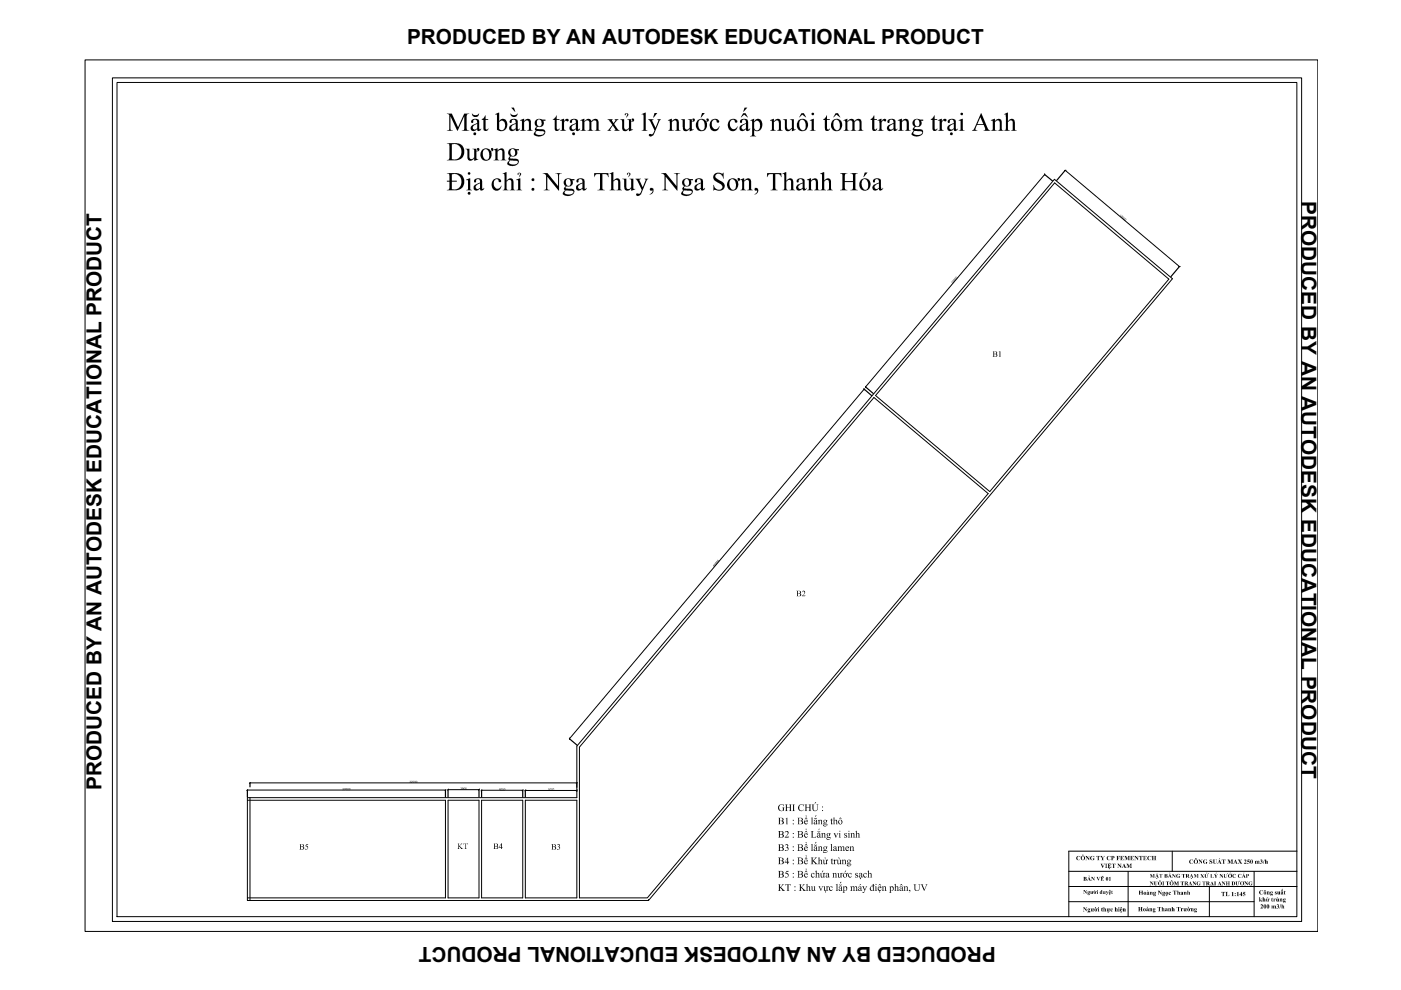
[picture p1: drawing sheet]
<svg xmlns="http://www.w3.org/2000/svg" width="297mm" height="210mm" viewBox="0 0 297 210" stroke-linecap="round" stroke-linejoin="round" font-family="sans-serif">
<defs><g id="words">
<g font-size="4.4">
<text x="86.3" y="9.4">PRODUCED BY AN AUTODESK EDUCATIONAL PRODUCT</text>
<text x="275.9" y="42.7" transform="rotate(90 275.9 42.7)">PRODUCED BY AN AUTODESK EDUCATIONAL PRODUCT</text>
<text x="21.5" y="167.5" transform="rotate(-90 21.5 167.5)">PRODUCED BY AN AUTODESK EDUCATIONAL PRODUCT</text>
<text x="211.1" y="200.8" transform="rotate(180 211.1 200.8)">PRODUCED BY AN AUTODESK EDUCATIONAL PRODUCT</text>
</g>
</g></defs>
<!-- layer: bao quanh -->
<g fill="none" stroke="#000" stroke-width=".21">
<path d="M221.5 37l-38 45M223.6 38.8l24.2 20.4-38 45-24.2-20.3zM225.8 36.1l24.3 20.4M183.2 82.5l-62.5 74.1M185.3 84.3l24.2 20.3-72.3 85.8h-14.3v-32zM52.5 169.1h69.8v-10.9l101.3-120.2 25 21.1-111.1 131.8h-85zM52.5 169.7h41.9v20.7h-41.9M52.5 167.5h41.9M53 169.1v21.8M53 166h69.3M95 169.7h6.6v20.7h-6.6zM95 167.4h6.6"/>
<path d="M102.1 169.7h8.7v20.7h-8.7zM102.1 167.6h8.7M111.4 169.7h10.9v20.7h-10.9zM111.4 167.6h10.9M137.5 190.9h.1"/>
</g>
<g fill="none" stroke="#000" stroke-width=".25">
<path d="M221.5 37l1.6 1.4M225.8 36.1l-1.8 2.2M250.1 56.5l-1.9 2.2M183.2 82.5l1.6 1.4M183.5 82l1.7 1.4M120.7 156.6l1.6 1.4M52.5 167.5v1.5M53 166v.8M94.4 167.5v1.5M95 167.4v1.6M101.6 167.4v1.6M102.1 167.6v1.4"/>
<path d="M110.8 167.6v1.4M111.4 167.6v1.4M122.3 166v.9M122.3 167.6v.2"/>
</g>
<!-- layer: 0 -->
<g fill="none" stroke="#000" stroke-width=".21">
<path d="M221.5 36.8v.3M226 36.1l-.3 .1M249.9 56.5h.3M183.2 82.3v.4M183.5 81.9v.3M120.7 156.5l.1 .3M52.5 167.4l-.2 .2M53.1 165.9l-.2 .2M94.6 167.4l-.2 .2M95.1 167.3l-.2 .3M101.7 167.3l-.3 .3M102.2 167.5l-.2 .2"/>
<path d="M111 167.5l-.3 .2M111.5 167.5l-.2 .2M122.4 167.5l-.2 .2M122.4 165.9l-.2 .2"/>
</g>
<!-- layer: bao quanh -->
<g fill="#000">
<path d="M94.7 24.1h1.1l1.3 2.9 1.3-2.9h1.1l-.4 .1-.2 .4v2.7l.2 .3 .4 .1-1.6-.1a.4 .4 0 0 0 .5-.1 .4 .4 0 0 0 0-.4v-2.5l-1.4 3.1-1.5-3.1v2.5a.42 .42 0 0 0 .5 .5h-1.3a.4 .4 0 0 0 .5-.1 .4 .4 0 0 0 0-.4v-2.4a.42 .42 0 0 0-.5-.5zM98.7 31.5h.8v1.7a.52 .52 0 0 0 .4 .5 .52 .52 0 0 0 .6-.3v-1.6l-.3-.3h.8v.5l.3-.1a.3 .3 0 0 1-.1-.4 .3 .3 0 0 1 .5 0 .3 .3 0 0 1-.1 .4l-.6 .2v.9a.49 .49 0 0 0 0 .5 .49 .49 0 0 0 .4 .3l-.9 .3v-.5l-.4 .4-.3 .1a.72 .72 0 0 1-.7-1v-1.3zM102.8 24.5h.2v.8h.5v.1h-.5v1.7a.34 .34 0 0 0 .2 .4 .34 .34 0 0 0 .4-.2l-.2 .3a.51 .51 0 0 1-.7 .1 .51 .51 0 0 1-.2-.6v-1.7h-.4l.5-.4zM104.6 31.8l.9-.3v.5l.7-.5h.5l.3 .7v1.5l.4 .3h-1.3l.4-.3v-1.3a.53 .53 0 0 0-.4-.6 .53 .53 0 0 0-.6 .3v1.6l.4 .3h-1.3l.4-.3v-1.2a.49 .49 0 0 0-.4-.7zM104.5 38.2l.6-.4 .7 .1a.41 .41 0 0 1 .4 .3 .41 .41 0 0 1-.2 .5l-.2-.1a.58 .58 0 0 0-.7-.6 .58 .58 0 0 0-.4 .8l.1 .7 .5 .5h.5l.5-.6-.5 .9-.7 .1-.7-.5-.2-1zM106.6 36.8l.8-.3v1.8l.7-.5a.81 .81 0 0 1 .8 1.1v1.1l.4 .3h-1.3l.4-.2v-1.2a.55 .55 0 0 0-.3-.8 .55 .55 0 0 0-.7 .4v1.5l.4 .3h-1.2l.3-.2 .1-.2v-2.4a.5 .5 0 0 0-.4-.7zM110.2 25.5l.9-.3v.5l.7-.5a.71 .71 0 0 1 .8 .9v1.2l.3 .4h-1.2l.4-.3v-1.3a.52 .52 0 0 0-.4-.6 .52 .52 0 0 0-.6 .4v1.6l.4 .2h-1.2l.4-.3v-1.2a.39 .39 0 0 0 0-.4 .39 .39 0 0 0-.4-.2zM115.1 36.7h1l2.2 2.8v-2.5l-.5-.3h1.3l-.5 .2-.1 .2v3.3l-2.5-2.9v2.5l.5 .3h-1.2a.4 .4 0 0 0 .4-.1 .4 .4 0 0 0 .1-.5v-2.5zM117.9 24.5l.1 .8h.6v.1h-.6v1.7a.29 .29 0 0 0 .2 .3 .29 .29 0 0 0 .4-.1h.1l-.3 .3a.49 .49 0 0 1-.6 .1 .49 .49 0 0 1-.2-.6v-1.7h-.4l.5-.5zM118.7 25.5l.8-.3h.1v.5l.2-.2a.36 .36 0 0 1 .4-.3 .36 .36 0 0 1 .2 .5 .42 .42 0 0 0-.5-.1 .42 .42 0 0 0-.3 .4v1.4l.4 .3h-1.3l.4-.2v-1.3a.36 .36 0 0 0 .1-.4 .36 .36 0 0 0-.5-.2zM123 25.5l.9-.3v.5l.7-.5a.62 .62 0 0 1 .8 .5l.7-.5a.72 .72 0 0 1 .8 .9v1.4l.4 .2h-1.2l.3-.3v-1.3a.53 .53 0 0 0-.4-.6 .53 .53 0 0 0-.6 .5v1.3l.4 .4h-1.3l.5-.3v-1.3a.55 .55 0 0 0-.4-.6 .55 .55 0 0 0-.7 .4v1.6l.4 .2h-1.2l.3-.2v-1.3a.42 .42 0 0 0 .1-.4 .42 .42 0 0 0-.4-.2zM128.8 25.3h1.1l-.1 .3 .3 .5 .4-.5-.2-.3h.8l-.4 .3-.5 .7 .8 1.1 .4 .3h-1.2l.3-.3-.6-.8-.5 .8 .2 .3h-.8l1-1.2-.6-.9z"/>
<path d="M126 36.7h3v.8h-.1a.59 .59 0 0 0-.7-.6h-.5v3.1l.5 .3h-1.5l.4-.1 .1-.3v-3l-.8 .1-.5 .5zM129.2 36.8l.8-.3v1.8l.7-.5a.81 .81 0 0 1 .8 1.1v1.2l.4 .2h-1.2l.4-.2v-1.3a.53 .53 0 0 0-.4-.7 .53 .53 0 0 0-.7 .4v1.5l.5 .3h-1.3l.4-.2v-2.6a.47 .47 0 0 0-.4-.7zM134.7 37.9h1.2l-.3 .2v.2l.7 1.4 .6-1.4v-.2l-.3-.2h.9l-.3 .2-1.2 3-.3 .3a.38 .38 0 0 1-.6 .2 .38 .38 0 0 1-.1-.6 .59 .59 0 0 0 .8-.2l.3-.5-.9-1.9zM136 24.2l.9-.3v3.6l.4 .2h-1.2l.3-.3v-2.5a.45 .45 0 0 0 .1-.5 .45 .45 0 0 0-.5-.2zM140.2 36.7h1l2.2 2.8v-2.3l-.1-.4-.4-.1 1.3 .1a.44 .44 0 0 0-.5 .1 .44 .44 0 0 0-.1 .4v3.1l-2.5-2.9v2.2a.42 .42 0 0 0 .5 .6h-1.2a.4 .4 0 0 0 .4-.1 .4 .4 0 0 0 .1-.5v-2.5zM141.6 25.5l.9-.3v.5l.5-.5 .6 .1 .3 .6v1.5l.4 .3h-1.2l.4-.2v-1.3a.53 .53 0 0 0-.4-.7 .53 .53 0 0 0-.6 .4v1.5l.4 .3h-1.3l.4-.2v-1.3a.37 .37 0 0 0 0-.4 .37 .37 0 0 0-.4-.2zM144.4 25.3h.8v1.6a.52 .52 0 0 0 .4 .6 .52 .52 0 0 0 .6-.4v-1.6l-.4-.2h.9v.4h.3a.29 .29 0 0 1-.1-.5 .29 .29 0 0 1 .5 0 .29 .29 0 0 1-.1 .5l-.6 .1v1a.49 .49 0 0 0 0 .5 .49 .49 0 0 0 .4 .2l-.9 .3v-.5l-.7 .5a.74 .74 0 0 1-.8-1v-1.3zM150.8 25.6l.7-.4 .6 .1a.35 .35 0 0 1 .4 .4 .35 .35 0 0 1-.4 .3h-.1a.58 .58 0 0 0-.7-.6 .58 .58 0 0 0-.4 .8l.1 .7 .3 .4h.7l.5-.5-.1 .5-.7 .5h-.4l-.5-.3-.3-.8v-.7zM151.5 36.9l.5-.3h.6a.61 .61 0 0 0 .8 0v1.3l-.4-.9-.5-.2-.5 .1a.64 .64 0 0 0-.3 .7 .64 .64 0 0 0 .6 .5l1 .6 .4 .8-.5 .8-.4 .1h-.7a.58 .58 0 0 0-.8 0v-1.2l.5 .9 .3 .1 .8-.1a.73 .73 0 0 0 .2-.8 .73 .73 0 0 0-.7-.5l-.7-.4-.4-.5v-.6zM154.6 25.6l.7-.4 .7 .1a.34 .34 0 0 1 .3 .3 .34 .34 0 0 1-.3 .4h-.1a.57 .57 0 0 0-.7-.6 .57 .57 0 0 0-.4 .8l.1 .7 .5 .5 .5-.1 .5-.5-.2 .5-.3 .3-.7 .2-.7-.5-.2-1zM156.9 38.1l.9-.3v.5l.6-.5 .6 .1 .3 .5v1.6l.3 .3h-1.2l.4-.2v-1.3a.53 .53 0 0 0-.4-.7 .53 .53 0 0 0-.6 .4v1.5l.1 .2 .3 .1h-1.2l.3-.2 .1-1.3a.37 .37 0 0 0-.1-.4 .37 .37 0 0 0-.3-.2zM163.2 25.5l.9-.3v.5l.6-.5 .6 .1 .3 .4v1.7l.3 .3h-1.2l.4-.3v-1.2a.52 .52 0 0 0-.3-.7 .52 .52 0 0 0-.6 .3l-.1 1.5 .2 .3 .2 .1h-1.2l.4-.3v-1.2a.46 .46 0 0 0-.4-.6z"/>
<path d="M162.6 36.7h3.1v.8l-.5-.5-.8-.1v3l.1 .3 .4 .1h-1.5a.4 .4 0 0 0 .4-.1 .4 .4 0 0 0 .1-.5v-2.8h-.5a.66 .66 0 0 0-.7 .6zM165.9 36.8l.8-.3v1.8l.7-.5 .7 .3 .1 1.9 .4 .3h-1.3l.4-.2v-1.4a.52 .52 0 0 0-.4-.6 .52 .52 0 0 0-.6 .4v1.5l.4 .3h-1.2l.4-.3v-2.5a.46 .46 0 0 0-.4-.7zM166 25.3h.8v1.6a.55 .55 0 0 0 .5 .6 .55 .55 0 0 0 .6-.4v-1.4l-.4-.4h.8v1.5a.52 .52 0 0 0 .4 .7l-.8 .3v-.5l-.7 .5a.73 .73 0 0 1-.8-1v-1.2zM171.1 38.1l.9-.3v.5l.6-.5 .5 .1 .3 .6v1.6l.4 .2h-1.2l.4-.2v-1.3a.53 .53 0 0 0-.4-.7 .53 .53 0 0 0-.6 .4v1.6l.3 .2h-1.2l.4-.2v-1.2a.39 .39 0 0 0 0-.5 .39 .39 0 0 0-.4-.2zM173.9 36.8l.9-.3v1.8l.5-.4a.74 .74 0 0 1 .8 .2 .74 .74 0 0 1 .1 .8v1.1l.4 .3h-1.3l.5-.3v-1.1a.54 .54 0 0 0-.3-.8 .54 .54 0 0 0-.7 .4v1.6l.3 .2h-1.2l.4-.3v-2.5a.5 .5 0 0 0-.4-.7zM175.3 24.5v.8h.6v.1h-.6v1.7a.33 .33 0 0 0 .3 .4 .33 .33 0 0 0 .4-.2l-.2 .3a.52 .52 0 0 1-.7 .1 .52 .52 0 0 1-.2-.6v-1.7h-.4l.5-.4zM178.1 36.7l1.6 .1a.44 .44 0 0 0-.5 .1 .44 .44 0 0 0-.1 .4v1.1h1.7v-1.1a.44 .44 0 0 0-.1-.4 .44 .44 0 0 0-.4-.1l1.6-.1-.5 .3v2.7a.4 .4 0 0 0 0 .5 .4 .4 0 0 0 .5 .1h-1.6l.5-.2v-1.5h-1.7v1.1a.44 .44 0 0 0 .1 .5 .44 .44 0 0 0 .5 .1h-1.6a.4 .4 0 0 0 .4-.1 .4 .4 0 0 0 .1-.5v-2.4a.4 .4 0 0 0-.1-.4 .4 .4 0 0 0-.4-.1zM178.8 25.5l.9-.3v.5l.5-.4 .4-.1 .5 .2v.3l.6-.5 .7 .1 .3 .4v1.8l.3 .2h-1.2l.4-.3v-1.3a.53 .53 0 0 0-.4-.6 .53 .53 0 0 0-.6 .5v1.5l.4 .2h-1.3l.4-.2v-1.4a.55 .55 0 0 0-.4-.6 .55 .55 0 0 0-.6 .4v1.5l.4 .3h-1.2l.3-.4v-1.1a.39 .39 0 0 0 .1-.4 .39 .39 0 0 0-.4-.2zM185.3 24.5h.1v.8h.5v.1h-.5v1.7a.34 .34 0 0 0 .2 .4 .34 .34 0 0 0 .4-.2 .56 .56 0 0 1-.6 .5 .56 .56 0 0 1-.5-.7v-1.7h-.4l.5-.3zM186.1 25.5l.8-.3v.5l.2-.3a.36 .36 0 0 1 .5-.2 .36 .36 0 0 1 .1 .5 .42 .42 0 0 0-.5-.1 .42 .42 0 0 0-.3 .4v1.3l.4 .4h-1.2l.3-.2 .1-1.3a.44 .44 0 0 0-.4-.6zM190.3 25.5l.9-.3v.5l.8-.5a.76 .76 0 0 1 .7 .9v1.4l.4 .2h-1.2l.3-.2v-1.3a.53 .53 0 0 0-.3-.7 .53 .53 0 0 0-.7 .4v1.6l.4 .2h-1.2l.4-.3v-1.2a.39 .39 0 0 0 0-.4 .39 .39 0 0 0-.4-.2zM198 24.5h.2v.8h.5v.1h-.5v1.7a.28 .28 0 0 0 .1 .3 .28 .28 0 0 0 .4-.1h.1l-.3 .3a.49 .49 0 0 1-.6 .1 .49 .49 0 0 1-.2-.6v-1.7h-.4l.4-.3z"/>
<path d="M198.8 25.5l.9-.3v.5l.2-.3a.35 .35 0 0 1 .5-.2 .35 .35 0 0 1 .1 .5h-.1a.42 .42 0 0 0-.4-.1 .42 .42 0 0 0-.3 .4v1.3l.4 .4h-1.3l.4-.2v-1.3a.36 .36 0 0 0 .1-.4 .36 .36 0 0 0-.5-.2zM210.1 25.5l.8-.3v.5l.6-.5 .6 .1 .3 .4v1.8l.4 .2h-1.3l.5-.3v-1.3a.52 .52 0 0 0-.4-.6 .52 .52 0 0 0-.7 .4v1.6l.4 .2h-1.2l.4-.3v-1.2a.39 .39 0 0 0 0-.4 .39 .39 0 0 0-.4-.2zM212.9 24.2l.8-.3v1.8l.7-.5a.81 .81 0 0 1 .8 1.1v1.2l.4 .2h-1.3l.4-.2v-1.3a.53 .53 0 0 0-.3-.7 .53 .53 0 0 0-.7 .4v1.5l.4 .3h-1.2l.3-.1 .1-.4v-2.4a.46 .46 0 0 0-.4-.6zM137.8 40a.53 .53 0 0 1 .7 .1 .53 .53 0 0 1 0 .7l-.7 .5 .3-.3a.34 .34 0 0 0 .2-.3 .34 .34 0 0 0-.1-.3 .29 .29 0 0 1-.3 0 .29 .29 0 0 1-.1-.4zM160 40a.57 .57 0 0 1 .8 .2 .57 .57 0 0 1-.3 .8l-.5 .3 .3-.3a.35 .35 0 0 0 .1-.6 .29 .29 0 0 1-.4-.1 .29 .29 0 0 1 0-.3zM201.8 59.6l.3-.2 .2 .4-.2-.3zM201.7 59.7l.3 .1v.3l.1-.2-.1 .3-.2-.5-.1 .2zM237.5 45.6h.2l-.2 .3 .2-.3zM237.7 45.9l.1 .2-.1-.3 .2-.1 .2 .1h-.2v.1a.16 .16 0 0 1-.1 .2 .16 .16 0 0 1-.2-.1zM211.8 74.6l.3-.1v1.1h.1h-.4h.1v-1zM151.5 119.4v.3l.1-.1a.17 .17 0 0 1 .2 .1 .17 .17 0 0 1-.2 .2l.2-.2-.2-.1-.1 .2-.1-.2zM170.1 125.4l.3-.2 .3 .3-.5 .8 .6-.1-.1 .2h-.7l.5-.5a.28 .28 0 0 0 0-.5 .28 .28 0 0 0-.4 .2z"/>
<path d="M64.9 179h.5l-.5 .3 .4 .2v.4l-.2 .2a.16 .16 0 0 1-.3 .1 .16 .16 0 0 1 0-.2 .3 .3 0 0 0 .4-.2 .3 .3 0 0 0-.3-.3l-.2-.1zM72.6 167.1a.17 .17 0 0 1 .3 .1 .17 .17 0 0 1-.2 .2l.2 .1h-.3l.3-.4zM86.8 165.6h.3l-.1 .4-.2-.1h.2l-.1-.1 .1-.2zM87.2 165.6a.17 .17 0 0 1 .2 .1 .17 .17 0 0 1-.2 .2l.3 .1h-.3l.2-.3v-.1zM97 178.9h.5l-.2 .1v.4l.4-.4v-.1h.4l-.6 .5 .7 .6h-.5v-.2l-.4-.4v.5l.2 .1h-.5l.2-.2v-.8zM97.7 167h.2l-.1 .4-.2-.1h.3l-.2-.1 .1-.2zM98.3 178.9h.9v.2l-.1-.2h-.3v1l.2 .1h-.5l.2-.2v-.9h-.3l-.1 .2zM116.2 167.1h.3l-.3 .2h.2a.16 .16 0 0 1 0 .3 .16 .16 0 0 1-.2-.1h.2v-.2h-.2zM118.2 179.1a.28 .28 0 0 1 .4-.1 .28 .28 0 0 1-.1 .5 .36 .36 0 0 1 .2 .5 .36 .36 0 0 1-.6 0h.1a.27 .27 0 0 0 .4-.1 .27 .27 0 0 0-.3-.3l.1-.1a.22 .22 0 0 0 0-.4 .22 .22 0 0 0-.3 .1zM165.1 170.7l.5-.2h.6v.5l-.3-.4h-.5l-.2 .3v.5l.2 .4 .5 .1h.1v-.6l-.2-.1h.6l-.2 .1v.6l-.5 .1-.6-.3-.1-.7zM166.5 179.1l.4-.1 .2 .2-.2 .4 .3 .2v.3l-.4 .3a.19 .19 0 0 1-.2 .1 .19 .19 0 0 1-.1-.2h.1a.31 .31 0 0 0 .5-.3 .31 .31 0 0 0-.5-.3l.3-.1a.28 .28 0 0 0-.1-.5 .28 .28 0 0 0-.4 .2zM166.6 173.5l.3-.1v1.2l.2 .2h-.5l.2-.1v-1.2z"/>
<path d="M166.4 170.6h.6h-.2v.6h.7v-.6h-.2h.6h-.2v1.3l.2 .1h-.6l.2-.2v-.5h-.7v.6l.2 .1h-.6l.2-.1v-1.3zM166.5 176.3l.5-.1 .2 .3-.2 .5-.4 .4 .7-.1-.1 .3h-.8l.6-.9a.3 .3 0 0 0-.2-.4 .3 .3 0 0 0-.4 .3zM168 170.6h.6h-.2v1.2l.2 .2h-.6l.1-.1v-1.3zM169.3 170.8l.5-.3h.6v.5l-.3-.4-.5 .1-.1 .3v.7l.6 .2 .4-.3-.3 .3-.6 .1-.3-.3-.1-.6zM170.6 170.6h.6h-.2v.6h.6v-.6h-.2h.6h-.2v1.3l.2 .1h-.6l.2-.2v-.5h-.6v.6l.2 .1h-.6l.2-.2v-1.2zM171.9 173.4l.4-.1v1.4l.1 .1h-.4l.1-.1v-1.2zM171.9 179.1l.4-.2v1.4l.1 .1h-.4l.1-.1v-1.2zM171.9 176.2h.7l-.3 .1v1.2h.5l.3-.3-.1 .4h-1.1l.2-.1v-1.2zM173.4 173.9l.3-.1v.2l.2-.1a.28 .28 0 0 1 .3 0 .28 .28 0 0 1 .1 .3v.5l.1 .1h-.5l.2-.1-.1-.8-.3 .1v.7l.2 .1h-.5l.2-.2v-.6zM173.4 179.6l.3-.1v.2a.28 .28 0 0 1 .4-.2 .28 .28 0 0 1 .2 .3v.5l.1 .1h-.5l.2-.1-.1-.7-.3 .1v.6l.2 .1h-.5l.2-.1v-.6zM174.1 176.7l.3-.1v.2a.29 .29 0 0 1 .4-.2 .29 .29 0 0 1 .2 .4v.5l.1 .1h-.4l.1-.1-.1-.8-.3 .2v.6l.2 .1h-.5l.1-.1v-.7zM176.3 173.6l.1 .2h.2l-.2 .1v.7h.2a.2 .2 0 0 1-.2 .2 .2 .2 0 0 1-.2-.3v-.6h-.2z"/>
<path d="M176.1 179.1l.3-.2v1.4l.1 .1h-.4l.1-.1v-1.1zM176.7 176.7h.5l-.2 .1 .3 .6 .2-.6-.1-.1h.3l-.5 .9zM176.6 173.4l.3-.1v.7l.1-.1a.29 .29 0 0 1 .4 0 .29 .29 0 0 1 .1 .3v.5l.1 .1h-.4l.1-.2v-.4a.23 .23 0 0 0-.1-.3 .23 .23 0 0 0-.3 .2v.5l.2 .2h-.5l.1-.1v-1.3zM177.5 179.6l.4-.1v.2l.1-.2a.26 .26 0 0 1 .2-.1 .26 .26 0 0 1 .2 .3l.2-.2a.25 .25 0 0 1 .3 0 .25 .25 0 0 1 .1 .3v.5l.2 .1h-.5l.1-.1v-.5a.19 .19 0 0 0-.2-.2 .19 .19 0 0 0-.2 .1v.6l.2 .1h-.5l.2-.1v-.5a.2 .2 0 0 0-.2-.2 .2 .2 0 0 0-.2 .1v.6l.1 .1h-.5l.2-.1v-.7zM179.1 176.7l.4-.1v.4a.18 .18 0 0 0-.2-.3 .18 .18 0 0 0-.1 .3l.2 .1a.33 .33 0 0 1 .1 .5 .33 .33 0 0 1-.5 0v-.3a.2 .2 0 0 0 .2 .3 .22 .22 0 0 0 .2-.4l-.4-.2zM180.1 179.6l.3-.1v.2l.1-.2a.27 .27 0 0 1 .4 0 .27 .27 0 0 1 .1 .3v.5l.1 .1h-.4l.1-.1v-.7l-.4 .1v.6l.2 .1h-.5l.2-.1v-.7zM180.3 176.7l.3-.1v.2a.29 .29 0 0 1 .4-.2 .29 .29 0 0 1 .1 .4v.4l.2 .2h-.5l.2-.1-.1-.8-.3 .2v.6l.2 .1h-.5l.1-.1v-.7zM181.3 176.2l.4-.1v.7v-.1a.28 .28 0 0 1 .4 0 .28 .28 0 0 1 .1 .3v.5l.2 .1h-.5l.1-.6a.21 .21 0 0 0-.1-.2 .21 .21 0 0 0-.2 .1v.6l.1 .1h-.4l.1-.1v-1.2zM165 187.5h.6l-.2 .1v.6l.5-.5-.1-.2h.5l-.7 .6 .9 .8h-.7l.1-.2-.5-.5v.6l.2 .1h-.6l.1-.1v-1.2zM166.8 184.7h.4l-.1 .1h-.3l-.2 .2 .5 .2 .1 .5-.3 .4-.5-.1 .2-.1a.34 .34 0 0 0 .5-.2 .34 .34 0 0 0-.4-.4l-.2-.1zM166.5 187.5h1.1l.1 .3-.2-.2h-.3v1.2l.2 .1h-.6l.2-.1v-1.2h-.3l-.2 .2zM169.4 187.5h.6l-.2 .1v.6l.5-.5-.1-.2h.5l-.7 .6 .9 .8h-.7l.1-.2-.5-.5v.6l.2 .1h-.6l.2-.1v-1.2z"/>
<path d="M170.9 187.5l.3-.1v.7l.1-.1a.27 .27 0 0 1 .4 0 .27 .27 0 0 1 0 .3l.2 .6h-.5l.2-.6a.21 .21 0 0 0-.1-.3 .21 .21 0 0 0-.3 .2v.6l.2 .1h-.5l.1-.1v-1.2zM171.9 181.8h.6l-.2 .1v.6l.5-.5-.1-.2h.5l-.7 .7 .9 .7h-.7l.1-.2-.5-.5v.6l.2 .1h-.6l.2-.1v-1.2zM172 185.3l.5-.2 .2 .2-.2 .1a.25 .25 0 0 0-.4-.2 .25 .25 0 0 0 0 .4 .28 .28 0 0 0 .3 .3 .28 .28 0 0 0 .3-.2l-.2 .4h-.3l-.3-.5zM171.9 187.9h.4v.9l.3-.1v-.7l-.1-.1h.3v.8l.2 .1h-.4a.27 .27 0 0 1-.4 .1 .27 .27 0 0 1-.1-.3v-.6zM172.8 184.7l.3-.1v.7l.2-.2a.29 .29 0 0 1 .3 .1 .29 .29 0 0 1 .1 .3l.1 .6h-.4l.1-.1v-.5a.21 .21 0 0 0-.1-.3 .21 .21 0 0 0-.3 .1v.7l.2 .1h-.5l.2-.1v-1.2zM173.5 187.9h.4v.2l.2 .5 .2-.5-.1-.2h.3l-.4 1zM173.4 181.9l.3-.1v.7l.2-.2a.29 .29 0 0 1 .3 .1 .29 .29 0 0 1 .1 .3v.5h.1h-.5l.2-.1v-.4a.2 .2 0 0 0-.1-.3 .2 .2 0 0 0-.3 .1v.7h.2h-.5l.2-.1v-1.1zM176.4 182v.3h.3l-.3 .1v.7l.3-.1-.1 .1a.18 .18 0 0 1-.2 .2 .18 .18 0 0 1-.1-.3v-.6l-.2-.1zM175.9 188l.2-.1a.18 .18 0 0 1 .3 0 .18 .18 0 0 1 0 .3 .26 .26 0 0 0-.4-.1 .26 .26 0 0 0 0 .4 .28 .28 0 0 0 .3 .2 .28 .28 0 0 0 .2-.2l-.1 .3h-.5l-.1-.2zM176.4 185.2l.4-.1v.2a.27 .27 0 0 1 .4-.2 .27 .27 0 0 1 .1 .3v.6l.2 .1h-.5l.2-.1-.1-.8-.3 .1v.7l.2 .1h-.5l.1-.1v-.7zM176.7 182.4l.3-.2v.3l.2-.3 .2 .1v.2h-.4v.6l.2 .1h-.5l.2-.1v-.5zM177.2 187.5l.3-.1v1.4l.2 .1h-.5l.2-.2v-1.1z"/>
<path d="M177.5 185.1h.3v.8l.2 .1 .2-.2v-.6l-.1-.1h.3l.1 .2-.1-.2h.2v.2h-.2v.6l.1 .1-.2 .1-.1-.2-.1 .1a.25 .25 0 0 1-.3 0 .25 .25 0 0 1-.1-.3v-.4zM178.4 182.4l.4-.2v.3l.4-.2 .3 .9h-.5l.2-.1v-.5a.18 .18 0 0 0-.1-.2 .18 .18 0 0 0-.3 .1v.7h.1h-.5l.2-.1v-.6zM179.9 185.3l.5-.2 .2 .2-.2 .1a.2 .2 0 0 0-.3-.2 .2 .2 0 0 0-.1 .3v.2a.28 .28 0 0 0 .3 .2 .28 .28 0 0 0 .3-.2l-.2 .4h-.4l-.2-.3zM180.3 188l.3-.1v.2a.34 .34 0 0 1 .6 0v-.1a.29 .29 0 0 1 .4-.1 .29 .29 0 0 1 .1 .4v.5l.2 .1h-.5l.2-.2-.1-.7-.4 .2v.6l.2 .1h-.5l.2-.1v-.5a.2 .2 0 0 0-.2-.3 .2 .2 0 0 0-.2 .2v.6l.1 .1h-.4l.1-.1v-.7zM181.4 185.1h.5l-.1 .3a.17 .17 0 0 0-.1-.2 .17 .17 0 0 0-.2 .2l.4 .2v.3l-.2 .2h-.4l.1-.3a.2 .2 0 0 0 .2 .2 .2 .2 0 0 0 .1-.3 .33 .33 0 0 1-.4-.2 .33 .33 0 0 1 .1-.4zM182.8 187.9h.5l-.2 .2 .3 .5 .2-.5-.1-.2h.4l-.6 1.2a.21 .21 0 0 1-.2 .2 .21 .21 0 0 1-.2-.2h.3l.1-.3zM183.1 185.2l.2-.1a.21 .21 0 0 1 .3 0 .21 .21 0 0 1 0 .3 .28 .28 0 0 0-.4-.1 .28 .28 0 0 0 0 .4 .28 .28 0 0 0 .3 .2 .28 .28 0 0 0 .3-.2l-.2 .3h-.4l-.2-.3zM183.9 184.7l.3-.1v.7l.1-.1a.28 .28 0 0 1 .4-.1 .28 .28 0 0 1 .1 .4l.1 .6h-.5l.2-.1v-.5a.21 .21 0 0 0-.1-.3 .21 .21 0 0 0-.3 .1v.7l.2 .1h-.5l.2-.2v-1.1zM186.9 188l.4-.1 .1 .1a.26 .26 0 0 1 .3-.1 .26 .26 0 0 1 .1 .4v.5l.2 .1h-.5l.2-.1-.1-.8-.3 .1v.7l.2 .1h-.5l.1-.1v-.7zM189.6 187.5l.3-.1v.7a.28 .28 0 0 1 .4-.2 .28 .28 0 0 1 .2 .4l.1 .6h-.4l.1-.6a.21 .21 0 0 0-.1-.3 .21 .21 0 0 0-.3 .2v.6l.2 .1h-.5l.1-.1v-1.2zM191.6 188h.4a.27 .27 0 0 1 .3-.1 .27 .27 0 0 1 .1 .4l.2 .6h-.5l.2-.1-.1-.8-.3 .1v.7l.1 .1h-.4l.1-.1v-.7zM192.7 188.8a.22 .22 0 0 1 .3 .1 .22 .22 0 0 1-.2 .3l-.1-.1a.17 .17 0 0 0 .2-.1 .17 .17 0 0 0-.2-.2z"/>
<path d="M193.7 187.5h.6l-.2 .1v.9l.2 .3h.4l.2-.3v-.9l-.3-.1h.6l-.3 .1v1l-.2 .2-.5 .1-.3-.2v-1zM195.2 187.5h.5l-.1 .2 .4 .9 .4-.9-.2-.2h.5l-.2 .1-.5 1.3-.6-1.3z"/>
<path d="M94.7 30.4l2.8 .1 .6 .5 .3 .8-.1 1.1-.6 .8-.8 .3-2.2-.1a.44 .44 0 0 0 .5-.1 .44 .44 0 0 0 .1-.4l-.1-2.8zM95.8 30.6v3.1l1 .1 .5-.3 .4-.4 .1-.7v-.7l-.3-.6-.5-.5-.5-.1z"/>
<path d="M99.2 36.8a.27 .27 0 0 1 .5 0 .27 .27 0 0 1-.5 0zM98.8 38.1l.9-.3v2.3l.4 .2h-1.3l.4-.2v-1.2a.42 .42 0 0 0 .1-.5 .42 .42 0 0 0-.4-.2zM99.2 41a.3 .3 0 0 1 .6 0 .3 .3 0 0 1-.6 0z"/>
<path d="M100 25.5l.6-.3 .8 .1 .2 .3v1.4a.27 .27 0 0 0 0 .4 .27 .27 0 0 0 .4-.2l-.1 .3a.39 .39 0 0 1-.4 .3 .39 .39 0 0 1-.3-.4l-.7 .4a.7 .7 0 0 1-.7-.7 .7 .7 0 0 1 .7-.7l.1-.1a.47 .47 0 0 0 .6-.6 .47 .47 0 0 0-.9-.1v.2a.27 .27 0 0 1-.4 .1 .27 .27 0 0 1 .1-.4zM100.5 26.5a.5 .5 0 0 0-.1 .8 .5 .5 0 0 0 .8-.1v-1zM100 24.1l.7 .3h.5l.4-.3-.4 .6-.6 .1-.4-.2zM100.3 28.4a.35 .35 0 0 1 .7 0 .35 .35 0 0 1-.7 0z"/>
<path d="M102.6 31.8l-.2 .5v.8l.4 .7 .4 .1a.92 .92 0 0 0 .5-1.3l-.4-.8-.2-.2zM102.2 31.8l.6-.3 .9 .1a.3 .3 0 0 0 .2 .3 .3 .3 0 0 0 .3-.1 .27 .27 0 0 1 0-.4 .27 .27 0 0 1 .4 0 .27 .27 0 0 1 0 .4l-.5 .3 .1 .3-.1 1-.3 .4-.5 .3-.9-.1-.5-.7v-.7z"/>
<path d="M104.9 24.2l.9-.3v1.8l.7-.5 .5 .1 .4 .4 .2 .5-.1 .8-.7 .7-.8 .1-.6-.3v-2.6a.45 .45 0 0 0 0-.5 .45 .45 0 0 0-.5-.2zM105.8 25.9v1.4l.3 .3h.5l.5-.6-.1-1-.5-.4z"/>
<path d="M107.9 31.8l.6-.3 1.5 .2v.2h-.4l.1 .7-.3 .4-.6 .2a.39 .39 0 0 0-.5-.1 .39 .39 0 0 0-.1 .5l1.4 .1a.77 .77 0 0 1 .3 .9 .77 .77 0 0 1-.8 .5l-.6 .1-.6-.1a.5 .5 0 0 1-.4-.6 .5 .5 0 0 1 .4-.4l.1-.1a.49 .49 0 0 1-.2-.5 .49 .49 0 0 1 .4-.4l-.5-.5zM108.5 31.6l-.3 .4v.5a.53 .53 0 0 0 .7 .5 .53 .53 0 0 0 .3-.7v-.2a.5 .5 0 0 0-.7-.5zM108.2 34a.46 .46 0 0 0-.3 .6 .46 .46 0 0 0 .6 .2h.9a.41 .41 0 0 0 .4-.5 .41 .41 0 0 0-.7-.2z"/>
<path d="M108.2 25.5l.6-.3 .6 .1a.57 .57 0 0 1 .4 .7v1.1a.24 .24 0 0 0 .1 .3 .24 .24 0 0 0 .3-.2l-.2 .4a.34 .34 0 0 1-.4 .2 .34 .34 0 0 1-.3-.4l-.7 .4a.7 .7 0 0 1-.6-.7 .7 .7 0 0 1 .7-.7l.1-.1a.47 .47 0 0 0 .5-.6 .47 .47 0 0 0-.8-.1v.2a.27 .27 0 0 1-.5 .1 .27 .27 0 0 1 .2-.4zM108.7 26.5a.51 .51 0 0 0-.2 .9 .51 .51 0 0 0 .8-.2v-1zM108.2 24.1l.6 .3 .6-.1 .4-.2-.2 .4-.4 .3-.6-.1-.3-.2zM108.4 22.8h.6l.3 .9z"/>
<path d="M109.4 38.1l.9-.3v2.3l.4 .2h-1.2l.4-.2v-1.2a.42 .42 0 0 0 0-.5 .42 .42 0 0 0-.4-.2zM109.8 36.7a.4 .4 0 0 1 .6 .1 .4 .4 0 0 1-.2 .6l-.2 .1 .1-.2a.3 .3 0 0 0 .2-.3 .3 .3 0 0 0-.3-.3l-.1 .1v.2h-.2z"/>
<path d="M112.7 38.1a.3 .3 0 0 1 .6 0 .3 .3 0 0 1-.6 0zM112.7 40.1a.31 .31 0 0 1 .6 0 .31 .31 0 0 1-.6 0z"/>
<path d="M113.6 25.4l.5-.2 1.6 .2-.1 .2h-.5l.2 .6-.2 .5-.6 .2a.5 .5 0 0 0-.8 .4l1.5 .1 .3 .2 .1 .6-.4 .5-.4 .2-.7 .1-.5-.2a.52 .52 0 0 1-.4-.5 .52 .52 0 0 1 .4-.5l.1-.1a.45 .45 0 0 1-.3-.4 .45 .45 0 0 1 .3-.4l-.3-.6v-.5zM114.1 25.4l-.3 .3 .1 .7a.52 .52 0 0 0 .7 .4 .52 .52 0 0 0 .2-.8v-.2a.52 .52 0 0 0-.7-.4zM113.8 27.7a.45 .45 0 0 0-.3 .6 .45 .45 0 0 0 .6 .3l1-.1a.37 .37 0 0 0 .3-.5 .37 .37 0 0 0-.5-.2z"/>
<path d="M119.7 38.1l.6-.3 1.5 .2v.2h-.5l.2 .7-.3 .4-.6 .2a.38 .38 0 0 0-.5 0 .38 .38 0 0 0-.2 .4l1.6 .2a.89 .89 0 0 1 .1 1 .89 .89 0 0 1-.9 .4l-1-.1a.5 .5 0 0 1-.4-.4 .5 .5 0 0 1 .4-.5l.1-.2a.49 .49 0 0 1-.2-.5 .49 .49 0 0 1 .4-.3l-.5-.6zM120.2 38l-.2 .4 .1 .6a.52 .52 0 0 0 .7 .4 .52 .52 0 0 0 .2-.8l-.1-.1a.5 .5 0 0 0-.7-.5zM119.9 40.3a.51 .51 0 0 0-.1 .7 .51 .51 0 0 0 .6 .2l.8-.1a.39 .39 0 0 0 .4-.5 .39 .39 0 0 0-.6-.2z"/>
<path d="M120.9 25.5l.4-.3 .9 .1a.57 .57 0 0 1 .4 .7v1.4l.4-.2-.2 .4a.37 .37 0 0 1-.5 .2 .37 .37 0 0 1-.2-.4l-.7 .4a.7 .7 0 0 1-.7-.7 .7 .7 0 0 1 .8-.7v-.1a.48 .48 0 0 0 .6-.5 .48 .48 0 0 0-.8-.2v.2a.28 .28 0 0 1-.5 .2 .28 .28 0 0 1 .1-.5zM121.4 26.6a.49 .49 0 0 0-.1 .8 .49 .49 0 0 0 .8-.2v-1zM121.3 28.4a.31 .31 0 0 1 .6 0 .31 .31 0 0 1-.6 0z"/>
<path d="M131.5 25.3h.8v1.6a.52 .52 0 0 0 .4 .6 .52 .52 0 0 0 .7-.4v-1.6l-.4-.2h.8v.4h.3a.29 .29 0 0 1-.1-.5 .29 .29 0 0 1 .5 0 .29 .29 0 0 1-.1 .5l-.6 .1v1a.49 .49 0 0 0 0 .5 .49 .49 0 0 0 .4 .2l-.8 .3v-.5l-.8 .5a.69 .69 0 0 1-.7-1v-1.3zM132.5 24.2a.4 .4 0 0 1 .6-.1 .4 .4 0 0 1-.2 .7l-.1 .1v-.1a.34 .34 0 0 0 .2-.4 .34 .34 0 0 0-.3-.3v.3l-.2-.1z"/>
<path d="M131.9 37.9h.9v1.6a.52 .52 0 0 0 .4 .6 .52 .52 0 0 0 .6-.3v-1.7l-.4-.2h.9v1.5a.49 .49 0 0 0 0 .5 .49 .49 0 0 0 .4 .2l-.9 .3v-.5l-.7 .5a.74 .74 0 0 1-.8-.9v-1.4zM132.9 36.8a.4 .4 0 0 1 .7-.1 .4 .4 0 0 1-.2 .7l-.1 .1-.1-.1a.43 .43 0 0 0 .1-.7h-.2v.3z"/>
<path d="M137.4 25.3h1.2l-.3 .1v.3l.7 1.4 .6-1.4v-.3l-.3-.1h.8l-.2 .2-1.2 2.8-.3 .4a.4 .4 0 0 1-.6 .3 .4 .4 0 0 1-.1-.6 .55 .55 0 0 0 .8-.2l.3-.6-1-1.9zM138.8 24h.6l-.9 .9z"/>
<path d="M144.8 38.1l.6-.3 1.5 .2v.2h-.5l.2 .7-.3 .4-.6 .2a.45 .45 0 0 0-.7 .4l1.5 .1a.8 .8 0 0 1 .3 1 .8 .8 0 0 1-.8 .5l-.6 .1-.5-.2a.49 .49 0 0 1-.5-.4 .49 .49 0 0 1 .4-.5l.1-.2a.45 .45 0 0 1-.2-.4 .45 .45 0 0 1 .3-.4l-.4-.6zM145.2 38.1l-.1 .9a.53 .53 0 0 0 .7 .4 .53 .53 0 0 0 .3-.8v-.2a.48 .48 0 0 0-.4-.4 .48 .48 0 0 0-.5 .1zM145.1 40.3a.5 .5 0 0 0-.2 .7 .5 .5 0 0 0 .6 .2l.8-.1a.39 .39 0 0 0 .4-.5 .39 .39 0 0 0-.6-.2z"/>
<path d="M148.4 25.4l-.4 .6 .1 .9 .3 .5 .4 .2 .4-.2 .2-.3v-1.1l-.5-.6zM147.9 25.6l.6-.4h.6l.5 .4a.17 .17 0 0 0 .1 .1 .17 .17 0 0 0 .2-.1 .17 .17 0 0 0-.1-.2 .3 .3 0 0 1 .3-.3 .3 .3 0 0 1 .3 .3 .3 .3 0 0 1-.3 .3l-.3 .1 .1 1-.2 .5-.6 .5h-.6l-.7-.4-.3-.6v-.6zM148.8 24h.6l-.9 .9z"/>
<path d="M154.9 38.1l-.3 .6 .1 .9 .4 .5 .6 .1 .2-.2 .1-.5-.1-1.1-.5-.4zM154.6 38.1l.6-.3h.4l.7 .6 .2-.1a.28 .28 0 0 1-.1-.4 .28 .28 0 0 1 .4-.1 .28 .28 0 0 1 0 .4l-.4 .2 .1 .8-.3 .8-.5 .4h-.6l-.7-.4-.3-.7 .1-.6z"/>
<path d="M156.9 25.6l.5-.4h.7a.68 .68 0 0 1 .5 .8v1.1a.24 .24 0 0 0 .1 .3 .24 .24 0 0 0 .3-.2l-.2 .4a.38 .38 0 0 1-.4 .2 .38 .38 0 0 1-.2-.4l-.6 .4a.7 .7 0 0 1-.8-.7 .7 .7 0 0 1 .7-.7l.1-.1a.47 .47 0 0 0 .6-.5 .47 .47 0 0 0-.8-.2v.2a.27 .27 0 0 1-.4 .2 .27 .27 0 0 1-.1-.4zM157.4 26.6a.48 .48 0 0 0 0 .8 .48 .48 0 0 0 .8-.2v-1zM157.6 24h.5l.5 .9-.8-.6-.7 .6zM157.9 22.8h.6l-.9 .9z"/>
<path d="M159 25.5l.9-.3v.6l.4-.5 .6-.1 .3 .1 .3 .5 .1 .8-.2 .7-.7 .5h-.4l-.4-.2v1l.4 .3h-1.3l.3-.1 .2-.3v-2.7l-.2-.2zM159.9 26v1.2a.66 .66 0 0 0 .9 .4 .66 .66 0 0 0 .4-.8l-.2-.9a.6 .6 0 0 0-.6-.3 .6 .6 0 0 0-.5 .4z"/>
<path d="M169.2 25.7l.4-.4 .7-.1 .9 .5 .1 1-.5 .9-.9 .2-.7-.5-.2-.5v-.6zM169.7 25.5l-.2 .5v.7l.2 .6 .2 .2a.69 .69 0 0 0 .8-.1 .69 .69 0 0 0 .1-.9l-.2-.8a.62 .62 0 0 0-.9-.2zM169.9 24h.5l.5 .9-.8-.6-.7 .6z"/>
<path d="M172 24.2a.3 .3 0 0 1 .6 0 .3 .3 0 0 1-.6 0zM171.7 25.5l.9-.3v2.2l.3 .3h-1.2l.4-.2v-1.3a.42 .42 0 0 0 0-.4 .42 .42 0 0 0-.4-.2z"/>
<path d="M176.5 25.6l.5-.4h.6l.8 .5 .2 1-.4 .8-.6 .3h-.5l-.7-.4-.2-.6v-.6zM177 25.5l-.3 .5v.7l.2 .6 .3 .2a.69 .69 0 0 0 .8-.1 .69 .69 0 0 0 .1-.9l-.3-.8a.62 .62 0 0 0-.8-.2zM177.2 24h.5l.5 .9-.9-.6-.6 .6z"/>
<path d="M182.7 38.1l.9-.3 .8 .5 .2 1-.3 .7-.3 .3-.9 .1-.7-.4-.2-.5v-.7zM182.9 38.1l-.2 .9 .2 .8a.62 .62 0 0 0 .8 .4 .62 .62 0 0 0 .4-.8l-.2-1.1a.61 .61 0 0 0-1-.2zM183.3 36.6h.6l-.9 .9z"/>
<path d="M188.3 25.5l.5-.3 .9 .2 .2 .2v1.6v.2l.4-.2-.1 .3a.39 .39 0 0 1-.4 .3 .39 .39 0 0 1-.4-.4l-.6 .4a.7 .7 0 0 1-.8-.8 .7 .7 0 0 1 .8-.6l.1-.1a.47 .47 0 0 0 .5-.6 .47 .47 0 0 0-.8-.1v.2a.27 .27 0 0 1-.5 .1 .27 .27 0 0 1 .2-.4zM188.7 26.6a.48 .48 0 0 0 0 .8 .48 .48 0 0 0 .7-.2v-1z"/>
<path d="M193.7 25.4l.5-.2 1.5 .2v.2h-.5l.2 .6-.2 .5-.6 .2a.45 .45 0 0 0-.7 .4l1.3 .1a.71 .71 0 0 1 .5 .8 .71 .71 0 0 1-.8 .6l-.4 .2-.8-.2a.51 .51 0 0 1-.5-.5 .51 .51 0 0 1 .5-.5l.1-.1a.49 .49 0 0 1-.2-.5 .49 .49 0 0 1 .3-.4l-.4-.5v-.4zM194.1 25.4l-.2 .3 .1 .7a.49 .49 0 0 0 .6 .4 .49 .49 0 0 0 .3-.7v-.3a.51 .51 0 0 0-.8-.4zM193.8 27.8a.52 .52 0 0 0 0 .7 .52 .52 0 0 0 .6 .1h.7a.41 .41 0 0 0 .4-.5 .41 .41 0 0 0-.6-.3z"/>
<path d="M201 25.5l.6-.3 .8 .1 .2 .3v1.4a.27 .27 0 0 0 .1 .4 .27 .27 0 0 0 .4-.2l-.1 .3a.39 .39 0 0 1-.5 .3 .39 .39 0 0 1-.3-.4l-.7 .4a.7 .7 0 0 1-.7-.7 .7 .7 0 0 1 .7-.7l.2-.1a.47 .47 0 0 0 .5-.6 .47 .47 0 0 0-.8-.1v.2a.27 .27 0 0 1-.5 .1 .27 .27 0 0 1 .1-.4zM201.5 26.6a.48 .48 0 0 0 0 .8 .48 .48 0 0 0 .7-.2v-1zM201.4 28.4a.31 .31 0 0 1 .6 0 .31 .31 0 0 1-.6 0z"/>
<path d="M203.6 24.2a.3 .3 0 0 1 .6 0 .3 .3 0 0 1-.6 0zM203.2 25.5l.9-.3v2.2l.4 .3h-1.2l.4-.2v-1.3a.42 .42 0 0 0 0-.4 .42 .42 0 0 0-.4-.2z"/>
<path d="M208 24l1.3 3.1a.65 .65 0 0 0 .7 .5h-1.5a.33 .33 0 0 0 .4-.2 .33 .33 0 0 0-.1-.3l-.2-.6h-1.5l-.2 .6a.33 .33 0 0 0-.1 .4 .33 .33 0 0 0 .4 .1l-1.1 .1 .4-.3zM207.9 24.8l-.7 1.5h1.3z"/>
<path d="M94.7 36.7l2.7 .1 .7 .6 .3 .7-.1 1.1-.6 .8-.8 .3h-2.2a.44 .44 0 0 0 .5-.1 .44 .44 0 0 0 .1-.5v-1.2h-.6v-.2h.6v-1a.44 .44 0 0 0-.1-.4 .44 .44 0 0 0-.5-.1zM95.8 37v1.3h1.1v.2h-1.1v1.6h1l.5-.2 .4-.5 .1-.6v-.8l-.2-.5-.6-.5-.5-.1z"/>
<path d="M100.5 38.2l.7-.4 .8 .1 .2 .5v1.3a.24 .24 0 0 0 .1 .4 .25 .25 0 0 0 .4-.3l-.3 .5a.37 .37 0 0 1-.4 .1 .37 .37 0 0 1-.2-.4l-.7 .4a.7 .7 0 0 1-.7-.7 .7 .7 0 0 1 .7-.7l.1-.1a.49 .49 0 0 0 .6-.5 .49 .49 0 0 0-.7-.4l-.1 .4a.27 .27 0 0 1-.4 .2 .27 .27 0 0 1-.1-.4zM101.1 39.2a.5 .5 0 0 0-.1 .8 .5 .5 0 0 0 .8-.2v-.9z"/>
<path d="M122.3 38.2l.6-.4 .8 .1 .3 .5v1.3a.24 .24 0 0 0 0 .4 .25 .25 0 0 0 .4-.3l-.2 .5a.37 .37 0 0 1-.5 .1 .37 .37 0 0 1-.2-.4l-.7 .4a.7 .7 0 0 1-.7-.7 .7 .7 0 0 1 .8-.7v-.1a.49 .49 0 0 0 .6-.5 .49 .49 0 0 0-.7-.4l-.1 .4a.27 .27 0 0 1-.4 .2 .27 .27 0 0 1 0-.4zM122.8 39.2a.49 .49 0 0 0-.1 .8 .49 .49 0 0 0 .8-.2v-.9z"/>
<path d="M147.4 38.2l.6-.4 .8 .1 .3 .5v1.3a.24 .24 0 0 0 0 .4 .25 .25 0 0 0 .4-.3l-.2 .5a.37 .37 0 0 1-.5 .1 .37 .37 0 0 1-.2-.4l-.7 .4a.7 .7 0 0 1-.7-.7 .7 .7 0 0 1 .8-.7v-.1a.5 .5 0 0 0 .6-.3 .5 .5 0 0 0-.4-.6l-.4 .1v.3a.27 .27 0 0 1-.4 .2 .27 .27 0 0 1 0-.4zM147.9 39.2a.48 .48 0 0 0-.1 .8 .48 .48 0 0 0 .8-.2v-.9z"/>
<path d="M169 38.1l.6-.3 .7 .1a.59 .59 0 0 1 .3 .8v1.3h.3l.1-.2-.1 .3a.39 .39 0 0 1-.4 .3 .39 .39 0 0 1-.3-.4l-.4 .3a.68 .68 0 0 1-1-.4 .68 .68 0 0 1 .7-.9l.1-.1a.48 .48 0 0 0 .6-.5 .48 .48 0 0 0-.7-.3l-.2 .3a.27 .27 0 0 1-.4 .1 .27 .27 0 0 1 .1-.4zM169.5 39.2a.48 .48 0 0 0-.1 .8 .48 .48 0 0 0 .8-.2v-.9z"/>
<path d="M185.1 38.2l.4-.4h.8a.62 .62 0 0 1 .5 .9v1a.25 .25 0 0 0 .1 .3 .25 .25 0 0 0 .3-.2l-.2 .5a.34 .34 0 0 1-.4 .1 .34 .34 0 0 1-.2-.3v-.1l-.5 .3a.69 .69 0 0 1-.9-.5 .69 .69 0 0 1 .7-.8l.1-.1a.48 .48 0 0 0 .5-.5 .48 .48 0 0 0-.7-.3l-.1 .3a.26 .26 0 0 1-.4 .2 .26 .26 0 0 1 0-.4zM185.6 39.2a.48 .48 0 0 0 0 .8 .48 .48 0 0 0 .8-.2v-.9z"/>
<path d="M202.2 59.3a.19 .19 0 0 1 .3 0 .19 .19 0 0 1-.3 0zM202.2 59.2v.2l.3 .1z"/>
<path d="M202.4 59l.2-.1 .1 .4h-.2zM202.4 59l.2 .3a.17 .17 0 0 0 0-.3 .17 .17 0 0 0-.2 0z"/>
<path d="M202.6 58.7h.2a.17 .17 0 0 1 .2 .2 .17 .17 0 0 1-.2 .2l-.2-.3zM202.6 58.8l.3 .2-.1-.2z"/>
<path d="M238 46l.1-.1a.17 .17 0 0 1 .2 .2 .17 .17 0 0 1-.2 .2h-.2zM238 46.1v.2l.3-.2-.1-.1z"/>
<path d="M238.3 46.2a.18 .18 0 0 1 .3 .1 .18 .18 0 0 1-.3 .2h-.1zM238.3 46.3v.2l.2-.3z"/>
<path d="M238.5 46.4h.1a.17 .17 0 0 1 .2 .1 .17 .17 0 0 1-.2 .2h-.2zM238.5 46.5v.2h.1l.2-.3z"/>
<path d="M210.4 74.5h.8a.26 .26 0 0 1 .2 .3 .26 .26 0 0 1-.2 .3h.2a.36 .36 0 0 1 0 .4 .36 .36 0 0 1-.4 .1h-.6l.2-.1v-.9zM210.8 74.5v.5h.2a.28 .28 0 0 0 .2-.4 .28 .28 0 0 0-.4-.1zM210.8 75.1v.5h.3a.29 .29 0 0 0 .1-.5 .29 .29 0 0 0-.4 0z"/>
<path d="M151.6 119.3h.2a.18 .18 0 0 1 .2 .2 .18 .18 0 0 1-.2 .1zM151.6 119.3l.2 .2h.2l-.2-.2z"/>
<path d="M151.8 119h.1a.24 .24 0 0 1 .3 0 .24 .24 0 0 1-.1 .3l-.3-.1zM151.9 119v.2l.2 .1 .1-.1z"/>
<path d="M152.1 118.7h.1a.2 .2 0 0 1 .3 .2 .2 .2 0 0 1-.2 .2 .2 .2 0 0 1-.2-.2zM152.1 118.7v.2l.3 .1v-.1z"/>
<path d="M151.2 119.8l.4 .2-.3 .1zM151.3 119.8v.3z"/>
<path d="M168.8 125.3h.7a.29 .29 0 0 1 .3 .2 .29 .29 0 0 1-.2 .3l.1 .1a.31 .31 0 0 1 .1 .4 .31 .31 0 0 1-.4 .1h-.6h.2v-1.1zM169.2 125.3v.5a.28 .28 0 0 0 .4-.2 .28 .28 0 0 0-.4-.3zM169.2 125.9v.5l.5-.2-.1-.3z"/>
<path d="M63.5 179h.6a.28 .28 0 0 1 .3 .2 .28 .28 0 0 1-.2 .3l.3 .2-.2 .4h-.8l.1-.1v-1zM63.8 179v.5a.29 .29 0 0 0 .4 0 .29 .29 0 0 0 0-.4 .29 .29 0 0 0-.4-.1zM63.8 179.6v.4l.2 .1a.3 .3 0 0 0 .3-.4 .3 .3 0 0 0-.5-.1z"/>
<path d="M73 167.3a.18 .18 0 0 1 .3 0 .18 .18 0 0 1-.3 0zM73.1 167.1l-.1 .3 .2 .1z"/>
<path d="M73.3 167.3a.2 .2 0 0 1 .4 0 .2 .2 0 0 1-.4 0zM73.4 167.1v.3l.1 .1z"/>
<path d="M73.7 167.3a.18 .18 0 0 1 .3 0 .18 .18 0 0 1-.3 0zM73.7 167.1v.3l.2 .1z"/>
<path d="M74 167.3a.17 .17 0 0 1 .3 0 .17 .17 0 0 1-.3 0zM74.1 167.1l-.1 .3 .2 .1z"/>
<path d="M87.5 165.6a.18 .18 0 0 1 .3 0 .18 .18 0 0 1 0 .3 .18 .18 0 0 1-.3 0zM87.6 165.6l-.1 .3h.2v-.3z"/>
<path d="M87.8 165.8a.2 .2 0 0 1 .4 0 .2 .2 0 0 1-.4 0zM87.9 165.6v.3h.1l.1-.3z"/>
<path d="M88.2 165.8a.2 .2 0 0 1 .4 0 .2 .2 0 0 1-.4 0zM88.3 165.6l-.1 .3h.1l.1-.3z"/>
<path d="M98 167.2a.2 .2 0 0 1 .4 0 .2 .2 0 0 1-.4 0zM98 167l.2 .4v-.3z"/>
<path d="M98.3 167.2a.2 .2 0 0 1 .4 0 .2 .2 0 0 1-.4 0zM98.4 167l.1 .4 .1-.3z"/>
<path d="M98.6 167.2a.2 .2 0 0 1 .4 0 .2 .2 0 0 1-.4 0zM98.7 167l.1 .4 .1-.3z"/>
<path d="M104.6 178.9h.5a.31 .31 0 0 1 .5 .1 .31 .31 0 0 1-.2 .4l.3 .2-.2 .4h-.9l.2-.1v-1zM104.9 178.9v.5a.29 .29 0 0 0 .4-.1 .29 .29 0 0 0 0-.4 .29 .29 0 0 0-.4 0zM104.9 179.5v.4h.3a.28 .28 0 0 0 .2-.4 .28 .28 0 0 0-.5 0z"/>
<path d="M106 167.1v.5l-.2-.2zM106 167.2l-.1 .2z"/>
<path d="M106.2 167.3a.17 .17 0 0 1 .3 0 .17 .17 0 0 1-.3 0zM106.3 167.2l-.1 .3h.1l.1-.3z"/>
<path d="M106.5 167.4a.2 .2 0 0 1 .4 0 .2 .2 0 0 1-.4 0zM106.6 167.2v.3h.1v-.3z"/>
<path d="M106.3 178.8h.1v.8h.2l-.2 .4h-.1v-.3h-.5zM106.3 179l-.4 .6h.4z"/>
<path d="M106.8 167.4a.2 .2 0 0 1 .4 0 .2 .2 0 0 1-.4 0zM106.9 167.2v.3h.1l.1-.3z"/>
<path d="M116.5 167.2a.2 .2 0 0 1 .4 0 .2 .2 0 0 1-.1 .3 .2 .2 0 0 1-.3-.2zM116.6 167.2v.3h.1l.1-.3z"/>
<path d="M116.9 167.2a.2 .2 0 0 1 .3 0 .2 .2 0 0 1-.1 .3 .2 .2 0 0 1-.3-.2zM117 167.2l-.1 .3h.2v-.3z"/>
<path d="M117.2 167.2a.17 .17 0 0 1 .3 .1 .18 .18 0 0 1-.3 .2zM117.3 167.2v.3h.1v-.3z"/>
<path d="M116.9 179h.8l.2 .4-.3 .1 .2 .1a.34 .34 0 0 1 .1 .4 .34 .34 0 0 1-.5 .1h-.5l.2-.1v-.9zM117.3 179l-.1 .5a.28 .28 0 0 0 .5-.2 .28 .28 0 0 0-.4-.3zM117.2 179.6v.4h.3a.28 .28 0 0 0 .1-.4 .28 .28 0 0 0-.4 0z"/>
<path d="M165 173.4l1 .1 .2 .3-.3 .3a.37 .37 0 0 1 .2 .5 .37 .37 0 0 1-.5 .2h-.6l.1-.1v-1.2zM165.4 173.4v.6h.1a.33 .33 0 0 0 .4-.4 .33 .33 0 0 0-.5-.2zM165.4 174.1v.6h.3a.33 .33 0 0 0 .2-.5 .33 .33 0 0 0-.5-.1z"/>
<path d="M165 176.2l1 .1 .2 .3-.3 .3a.38 .38 0 0 1 .2 .5 .38 .38 0 0 1-.5 .2h-.6l.1-.1v-1.2zM165.4 176.3v.5a.33 .33 0 0 0 .5-.3 .33 .33 0 0 0-.5-.2zM165.4 176.9v.6h.2a.35 .35 0 0 0 .3-.5 .35 .35 0 0 0-.5-.1z"/>
<path d="M165 179h.8a.35 .35 0 0 1 .3 .3 .35 .35 0 0 1-.2 .4l.3 .2-.1 .4-1.1 .1 .1-.1v-1.2zM165.4 179.1v.6l.5-.2a.34 .34 0 0 0-.1-.4 .34 .34 0 0 0-.4 0zM165.4 179.7v.6h.1a.35 .35 0 0 0 .4-.4 .35 .35 0 0 0-.5-.2z"/>
<path d="M168.1 173.9a.11 .11 0 0 1 .2 0 .11 .11 0 0 1-.2 0zM168.1 174.7a.13 .13 0 0 1 .2 0 .13 .13 0 0 1-.2 0z"/>
<path d="M168.1 176.7a.12 .12 0 0 1 .2 0 .12 .12 0 0 1-.2 0zM168.1 177.5a.11 .11 0 0 1 .2 0 .11 .11 0 0 1-.2 0z"/>
<path d="M168.1 179.6a.11 .11 0 0 1 .2 0 .11 .11 0 0 1-.2 0zM168.1 180.3a.13 .13 0 0 1 .2 0 .13 .13 0 0 1-.2 0z"/>
<path d="M169 173.4h1l.1 .2a.29 .29 0 0 1 .1 .3 .29 .29 0 0 1-.2 .2l.3 .2a.39 .39 0 0 1-.2 .4 .39 .39 0 0 1-.4 .1h-.7l.2-.2v-1.1zM169.4 173.5v.5h.3a.33 .33 0 0 0 .3-.4 .33 .33 0 0 0-.6-.1zM169.4 174.1v.6h.4a.28 .28 0 0 0 .2-.4 .28 .28 0 0 0-.3-.2z"/>
<path d="M169 176.2h1a.33 .33 0 0 1 .2 .4 .33 .33 0 0 1-.2 .3l.3 .3-.2 .3-1.1 .1 .2-.1v-1.2zM169.4 176.3v.5h.2a.33 .33 0 0 0 .4-.4 .33 .33 0 0 0-.5-.1zM169.4 176.9v.6h.3a.34 .34 0 0 0 .3-.5 .34 .34 0 0 0-.5-.1z"/>
<path d="M169 179h.9l.3 .2v.3l-.2 .2 .3 .3-.2 .3-1.1 .1 .2-.1v-1.1zM169.4 179.1v.6h.1a.3 .3 0 0 0 .5-.2 .3 .3 0 0 0-.3-.4zM169.4 179.7v.6h.4a.35 .35 0 0 0 .1-.5 .35 .35 0 0 0-.5-.1z"/>
<path d="M170.6 173.9l.5-.1 .2 .3v.1h-.7l.2 .4a.27 .27 0 0 0 .3 0 .27 .27 0 0 0 .1-.2l-.1 .4h-.4l-.2-.3zM170.7 173.9l-.1 .2h.5l-.2-.2zM170.8 173.4h.2l.2 .3-.3-.2-.3 .2zM170.8 173v-.1a.17 .17 0 0 1 .3 .1 .17 .17 0 0 1-.2 .2l.1-.3z"/>
<path d="M170.6 176.8l.4-.2 .3 .3v.1l-.7 .1a.3 .3 0 0 0 .3 .4 .3 .3 0 0 0 .3-.3l.1 .1a.45 .45 0 0 1-.7 .2 .45 .45 0 0 1 0-.7zM170.7 176.7l-.1 .3h.5l-.2-.3zM170.8 176.2h.2l.2 .3-.3-.2-.3 .2zM170.8 175.7a.16 .16 0 0 1 .3 .1 .16 .16 0 0 1-.2 .2l.1-.2-.1 .1z"/>
<path d="M170.5 179.7l.3-.2h.4l.1 .3h-.7l.2 .5 .5-.2-.2 .3-.5-.1zM170.7 179.5l-.1 .2h.5l-.1-.2zM170.8 179h.2l.2 .3-.3-.2-.3 .2zM170.8 178.6a.16 .16 0 0 1 .3 0 .18 .18 0 0 1-.2 .3l.1-.3z"/>
<path d="M172.1 170.6h.6h-.2v1l.3 .3 .3-.1 .2-.3v-.8l-.2-.1h.5h-.2v1l-.3 .3-.4 .1-.4-.2v-1.2zM172.8 170.1h.3l-.4 .4z"/>
<path d="M172.6 173.9l.2-.1a.3 .3 0 0 1 .3 0 .3 .3 0 0 1 .1 .3v.6h.2l-.2 .1-.1-.2-.1 .1a.27 .27 0 0 1-.5-.1 .27 .27 0 0 1 .3-.4 .17 .17 0 0 0 .2-.2 .17 .17 0 0 0-.2-.1 .17 .17 0 0 0-.1 .2h-.1zM172.8 174.3a.2 .2 0 0 0-.1 .3 .2 .2 0 0 0 .4 0v-.4zM172.6 173.4l.2 .1 .4-.1a.28 .28 0 0 1-.3 .3 .28 .28 0 0 1-.3-.3zM172.9 172.9h.2l-.3 .3z"/>
<path d="M173.3 176.7l.2-.1a.29 .29 0 0 1 .3 0 .29 .29 0 0 1 .1 .4v.5h.2l-.2 .1-.2-.1a.25 .25 0 0 1-.4 .1 .25 .25 0 0 1 0-.4l.1-.1a.2 .2 0 0 0 .3-.2 .2 .2 0 0 0-.3-.2l-.1 .3zM173.5 177.1a.19 .19 0 0 0-.1 .3 .19 .19 0 0 0 .3 0v-.4zM173.3 176.2l.1 .1 .5-.1a.3 .3 0 0 1-.3 .3 .3 .3 0 0 1-.3-.3zM173.6 175.7h.2l-.3 .4z"/>
<path d="M174.3 171.1a.11 .11 0 0 1 .2 0 .11 .11 0 0 1-.2 0zM174.3 171.9a.12 .12 0 0 1 .2 0 .12 .12 0 0 1-.2 0z"/>
<path d="M174.6 174l.2-.2 .6 .1-.1 .1a.46 .46 0 0 1-.6 .5l.3 .1a.33 .33 0 0 1 .4 .4 .33 .33 0 0 1-.5 .2h-.1a.25 .25 0 0 1-.3-.1 .25 .25 0 0 1 .2-.3l-.1-.2 .2-.2-.2-.1zM174.7 174.1a.25 .25 0 0 0 .5 0 .25 .25 0 0 0-.5 0zM174.8 174.8a.29 .29 0 0 0 .1 .4 .29 .29 0 0 0 .4-.2 .25 .25 0 0 0-.1-.3 .25 .25 0 0 0-.4 .1z"/>
<path d="M175.3 176.8l.3-.2 .5 .1-.2 .1 .1 .2-.1 .2h-.4a.24 .24 0 0 0 .1 .3 .24 .24 0 0 0 .3 0 .37 .37 0 0 1 .1 .5 .37 .37 0 0 1-.6 0 .22 .22 0 0 1-.2-.2 .22 .22 0 0 1 .2-.2l-.1-.1 .1-.3-.1-.2zM175.5 176.7v.3a.21 .21 0 0 0 .3 .2 .21 .21 0 0 0 0-.4zM175.4 177.6a.28 .28 0 0 0 .1 .3 .28 .28 0 0 0 .4 0 .19 .19 0 0 0 .1-.3 .19 .19 0 0 0-.3 0z"/>
<path d="M177.9 176.2a.1 .1 0 0 1 .2 0 .1 .1 0 0 1-.2 0zM177.8 176.7l.3-.1v.9l.2 .1h-.5l.2-.1v-.7z"/>
<path d="M177.7 174.3a.47 .47 0 0 1 .9 0 .47 .47 0 0 1-.9 0zM178.1 173.9l-.2 .2v.4a.32 .32 0 0 0 .5 .1 .32 .32 0 0 0 0-.5zM178.1 173.4h.2l.2 .3-.4-.2-.2 .2z"/>
<path d="M179.4 179.5h.1a.38 .38 0 0 1 .4 0 .38 .38 0 0 1 .1 .3h-.6v.2a.31 .31 0 0 0 .3 .3 .31 .31 0 0 0 .3-.3l-.1 .4h-.5l-.2-.3zM179.5 179.5l-.1 .2h.4l-.1-.2z"/>
<path d="M179.9 176.2a.1 .1 0 0 1 .2 0 .1 .1 0 0 1-.2 0zM179.7 176.7l.4-.1v.9l.1 .1h-.5l.2-.1v-.6z"/>
<path d="M165 181.8l1 .1 .2 .3-.3 .3a.38 .38 0 0 1 .2 .5 .38 .38 0 0 1-.5 .2h-.6l.1-.1v-1.2zM165.4 181.9v.6a.32 .32 0 0 0 .5-.4 .32 .32 0 0 0-.5-.2zM165.4 182.5v.6l.1 .1a.35 .35 0 0 0 .4-.4 .35 .35 0 0 0-.5-.3z"/>
<path d="M165 184.7h.8a.32 .32 0 0 1 .4 .3 .32 .32 0 0 1-.3 .3v.1a.38 .38 0 0 1 .3 .5 .38 .38 0 0 1-.6 .2h-.6l.1-.1v-1.3zM165.4 184.7v.6h.1a.33 .33 0 0 0 .4-.4 .33 .33 0 0 0-.5-.2zM165.4 185.4v.6h.2a.35 .35 0 0 0 .3-.5 .35 .35 0 0 0-.5-.1z"/>
<path d="M167 181.8l.1 .9h.2v.2h-.2v.3h-.2v-.3h-.5zM166.9 182l-.4 .7h.4z"/>
<path d="M168.1 182.4a.12 .12 0 0 1 .2 0 .12 .12 0 0 1-.2 0zM168.1 183.2a.11 .11 0 0 1 .2 0 .11 .11 0 0 1-.2 0z"/>
<path d="M168.1 185.2a.13 .13 0 0 1 .2 0 .13 .13 0 0 1-.2 0zM168.1 186a.13 .13 0 0 1 .2 0 .13 .13 0 0 1-.2 0z"/>
<path d="M168.4 188a.15 .15 0 0 1 .3 0 .15 .15 0 0 1-.3 0zM168.4 188.8a.15 .15 0 0 1 .3 0 .15 .15 0 0 1-.3 0z"/>
<path d="M169 181.8l1.1 .1 .1 .4-.2 .2a.37 .37 0 0 1 .2 .5 .37 .37 0 0 1-.5 .2h-.7l.2-.1v-1.2zM169.5 181.9l-.1 .6h.3a.31 .31 0 0 0 .2-.5 .31 .31 0 0 0-.4-.1zM169.4 182.5v.6l.6-.1a.42 .42 0 0 0-.1-.4 .42 .42 0 0 0-.5-.1z"/>
<path d="M169 184.7h1a.31 .31 0 0 1 .2 .4 .31 .31 0 0 1-.2 .2l.3 .3-.2 .4-1.1 .1 .2-.2v-1.1zM169.4 184.7v.6l.5-.1a.35 .35 0 0 0 0-.4 .35 .35 0 0 0-.5-.1zM169.4 185.4v.6h.3a.35 .35 0 0 0 .3-.5 .35 .35 0 0 0-.6-.1z"/>
<path d="M170.6 182.4l.3-.2 .3 .2 .1 .2h-.7l.3 .5 .4-.2-.2 .3-.3 .1-.3-.3zM170.7 182.4l-.1 .2h.5l-.2-.3zM170.8 181.8h.2l.2 .4-.3-.3-.3 .3zM170.8 181.4a.17 .17 0 0 1 .3 .1 .17 .17 0 0 1-.2 .2l.1-.3z"/>
<path d="M170.6 185.3l.4-.2 .3 .2v.2h-.7a.31 .31 0 0 0 .2 .4 .31 .31 0 0 0 .4-.2l-.1 .4-.5-.1-.1-.3zM170.7 185.2l-.1 .2h.5l-.1-.2zM170.8 184.6h.2l.2 .4-.3-.3-.3 .3zM170.8 184.2a.16 .16 0 0 1 .3 .1 .16 .16 0 0 1-.2 .2l.1-.3-.2 .1z"/>
<path d="M172.6 179.6l.1-.1a.31 .31 0 0 1 .4 0 .31 .31 0 0 1 .1 .2v.6h.2l-.2 .1-.1-.1h-.2a.25 .25 0 0 1-.4 0 .25 .25 0 0 1 .3-.4 .18 .18 0 0 0 .2-.1 .18 .18 0 0 0 0-.2 .18 .18 0 0 0-.3 .1l-.1 .1zM172.7 180l.1 .3 .3-.1v-.4zM172.6 179l.2 .2 .4-.2a.28 .28 0 0 1-.3 .3 .28 .28 0 0 1-.3-.3zM172.9 178.5h.2l-.3 .4z"/>
<path d="M174.6 179.6l.2-.1h.6l-.3 .6-.4 .1 .4 .1a.29 .29 0 0 1 .3 .3 .29 .29 0 0 1-.4 .2h-.1a.26 .26 0 0 1-.4-.1 .26 .26 0 0 1 .2-.3zM174.7 179.7a.25 .25 0 0 0 .5 0 .25 .25 0 0 0-.5 0zM174.7 180.4a.33 .33 0 0 0 .2 .4 .33 .33 0 0 0 .4-.1 .34 .34 0 0 0-.2-.3 .34 .34 0 0 0-.3 0z"/>
<path d="M173.9 185.1h.3v.7l.2 .2 .2-.2v-.5l-.2-.2h.4v.2v-.2h.2v.2h-.2v.6l.1 .1-.3 .1-.1-.2a.28 .28 0 0 1-.4 .2 .28 .28 0 0 1-.1-.4v-.5zM174.4 184.6h.2l-.4 .4z"/>
<path d="M174.4 182.3h.4v.8l.3-.1v-.6l-.1-.1h.3v.2h.1v-.3l.2 .1-.1 .2h-.2v.5l.2 .1-.3 .2-.1-.3-.1 .1a.27 .27 0 0 1-.3 .1 .27 .27 0 0 1-.1-.3v-.5zM174.8 181.9a.16 .16 0 0 1 .3 0 .16 .16 0 0 1-.2 .2l.1-.2-.1 .1z"/>
<path d="M174.5 187.9h.4v.9l.4-.1v-.7l-.2-.1h.3v.2h.2l-.1-.2h.2l-.1 .2h-.2v.6l.2 .1-.3 .1-.1-.1a.26 .26 0 0 1-.4 .1 .26 .26 0 0 1-.1-.3v-.6zM174.9 189.1a.13 .13 0 0 1 .2 0 .13 .13 0 0 1-.2 0z"/>
<path d="M175.1 185.3l.2-.2 .4 .1 .1 .7 .1-.1v.2l-.3 .1v-.2a.26 .26 0 0 1-.5 0 .26 .26 0 0 1 .2-.4 .18 .18 0 0 0 .3-.1 .18 .18 0 0 0-.2-.2l-.2 .2zM175.4 185.5a.21 .21 0 0 0-.1 .4 .2 .2 0 0 0 .3-.1v-.3z"/>
<path d="M176.8 179.5h.1a.3 .3 0 0 1 .3-.1 .3 .3 0 0 1 .1 .3l.1 .6h.1l-.1 .1-.3-.1a.28 .28 0 0 1-.5-.1 .28 .28 0 0 1 .4-.3 .18 .18 0 0 0 .2-.2 .18 .18 0 0 0-.2-.2 .18 .18 0 0 0-.1 .2h-.2zM176.9 180a.18 .18 0 0 0 0 .2 .18 .18 0 0 0 .3 0v-.4z"/>
<path d="M177.4 182.3h.3l.1 .8 .3-.1v-.6l-.2-.1h.4v.8h.1l-.3 .2v-.3l-.1 .1a.27 .27 0 0 1-.3 .1 .27 .27 0 0 1-.2-.3v-.5zM177.7 181.8h.2l.1 .4z"/>
<path d="M177.8 188l.2-.1 .5 .1v.7l.1 .1-.1 .1-.3-.1a.26 .26 0 0 1-.4-.1 .26 .26 0 0 1 .3-.3v-.1a.19 .19 0 0 0 .2-.2 .19 .19 0 0 0-.3-.1v.3zM178.1 188.4a.19 .19 0 0 0-.1 .3 .19 .19 0 0 0 .3 0v-.4zM177.9 187.5l.2 .1 .4-.1a.3 .3 0 0 1-.3 .2 .3 .3 0 0 1-.3-.2zM178.2 187h.2l-.3 .3z"/>
<path d="M178.6 188l.4-.1v.2l.2-.2h.2l.2 .2-.1 .7h-.5v.4l.2 .1h-.6l.2-.1v-1.1zM179 188.2v.4a.29 .29 0 0 0 .4 .2 .29 .29 0 0 0 .1-.5 .26 .26 0 0 0-.2-.2 .26 .26 0 0 0-.3 .1z"/>
<path d="M179 185.2l-.1 .6a.29 .29 0 0 0 .5 .1 .29 .29 0 0 0 0-.4l-.2-.3zM178.9 185.2l.4-.1 .3 .2v-.2h.1l-.2 .2 .1 .3-.2 .4-.3 .1-.3-.2-.1-.4zM179.2 184.6h.2l-.3 .4z"/>
<path d="M179.7 182.4l.3-.2 .5 .2-.2 .1a.36 .36 0 0 1-.1 .4 .36 .36 0 0 1-.4 0v.2h.3a.29 .29 0 0 1 .4 .2 .29 .29 0 0 1-.4 .3l-.2 .1a.25 .25 0 0 1-.4-.1 .25 .25 0 0 1 .2-.4l-.1-.1a.22 .22 0 0 0 .2-.2 .22 .22 0 0 0-.2-.2zM179.8 182.4v.3a.25 .25 0 0 0 .3 .1 .25 .25 0 0 0 .2-.3 .25 .25 0 0 0-.3-.2zM179.8 183.2a.28 .28 0 0 0 .2 .4 .28 .28 0 0 0 .3-.3z"/>
<path d="M182 188h.1a.31 .31 0 0 1 .4-.1 .31 .31 0 0 1 .1 .3v.5h.2a.17 .17 0 0 1-.1 .2 .17 .17 0 0 1-.2-.2 .28 .28 0 0 1-.4 .2 .28 .28 0 0 1-.2-.4 .28 .28 0 0 1 .4-.2 .19 .19 0 0 0 .2-.2 .19 .19 0 0 0-.3-.1l-.1 .3zM182.2 188.4a.19 .19 0 0 0-.1 .3 .2 .2 0 0 0 .4 0v-.4zM182.3 187.5h.3l-.4 .3z"/>
<path d="M182.2 185.2l.2-.1a.29 .29 0 0 1 .3 0 .29 .29 0 0 1 .1 .3v.5l.2-.1a.2 .2 0 0 1-.2 .3 .2 .2 0 0 1-.2-.2l-.1 .1a.26 .26 0 0 1-.4-.1 .26 .26 0 0 1 .3-.4 .18 .18 0 0 0 .2-.1 .18 .18 0 0 0-.1-.2 .18 .18 0 0 0-.2 .1l-.1 .1zM182.4 185.6a.19 .19 0 0 0-.1 .3 .19 .19 0 0 0 .2 0l.1-.4zM182.3 186.3a.11 .11 0 0 1 .2 0 .11 .11 0 0 1-.2 0z"/>
<path d="M184.9 187.5l.4-.1v.3h.1l-.1 .1v1h.1h-.8l-.2-.2 .1-.5a.33 .33 0 0 1 .6-.1v-.2h-.3l.3-.1zM184.8 188l-.2 .3a.31 .31 0 0 0 .1 .4 .31 .31 0 0 0 .4 0v-.6z"/>
<path d="M185.6 187.5a.11 .11 0 0 1 .2 0 .11 .11 0 0 1-.2 0zM185.5 188l.3-.1v.8l.2 .2h-.5l.1-.1v-.8z"/>
<path d="M186.2 188l.5-.1 .2 .2v.2h-.7l.2 .4 .5-.2-.2 .3h-.5zM186.4 188l-.2 .2h.4v-.2zM186.4 187.5h.2l.2 .3-.3-.2-.3 .2zM186.4 189.1a.13 .13 0 0 1 .2 0 .13 .13 0 0 1-.2 0z"/>
<path d="M188.5 188l.3-.1v.2a.42 .42 0 0 1 .7 .1 .42 .42 0 0 1-.2 .6h-.5v.4l.2 .1h-.5l.2-.1v-1.1zM188.8 188.2v.4a.28 .28 0 0 0 .5 .2 .28 .28 0 0 0 0-.5l-.2-.3z"/>
<path d="M190.8 188l.1-.1a.3 .3 0 0 1 .4 0 .3 .3 0 0 1 .1 .3v.6l.2-.1-.2 .2-.2-.2a.29 .29 0 0 1-.4 .2 .29 .29 0 0 1-.1-.4 .29 .29 0 0 1 .4-.2 .18 .18 0 0 0 .1-.2 .18 .18 0 0 0-.3 0l-.1 .2zM191 188.4a.21 .21 0 0 0-.1 .3 .21 .21 0 0 0 .3 0v-.4zM191 187.5h.2l.2 .3-.3-.2-.3 .2z"/>
</g>
<!-- layer: NETCHINH -->
<path d="M18 12.7h261.4v184.8h-261.4zM23.8 16.5h252.2v178.9h-252.2zM24.8 17.5h250.2v176.9h-250.2zM226.6 191.2h39.3M226.6 184.7h48.4M226.6 188h48.4M239.2 184.7v9.7M248.5 180.5v4.2M256.4 188v6.4M265.9 184.7v9.7M275 180.5h-48.4v13.9" fill="none" stroke="#000" stroke-width=".21"/>
<g fill="#000">
<path d="M228.3 181.7l.2-.2h.5v.3a.34 .34 0 0 0-.6 0 .34 .34 0 0 0 .2 .5h.2l.2-.1-.1 .2-.6-.1-.1-.2zM229.6 192.4h.3l.4 .5v-.5h-.1h.3l-.1 .1v.8l-.6-.8v.7l.1 .1h-.3l.1-.1v-.8zM229.7 188.7h.3l.3 .5v-.5h.2l-.1 .8-.6-.6 .2 .6h-.3zM230.1 181.5h.3l.5 .5-.1-.5h.2l-.1 .9-.6-.7v.6l.1 .1h-.3l.2-.1v-.7zM231.3 185.9h.3l.4 .5-.1-.5h.3l-.2 .1v.7l-.5-.6v.5l.1 .1h-.3h.1v-.7zM231.1 189h.3v.4h.1v-.4h.2v.1l.2-.1-.2 .1v.4h-.4zM231.2 192.6h.3v.6l.1-.1v-.5h.2v.2l.2-.1-.2 .1 .1 .5-.3-.1a.19 .19 0 0 1-.2 .1 .19 .19 0 0 1-.1-.3zM231.2 181.6l.8-.1v.3l-.5-.3-.1 .4a.34 .34 0 0 0 .4 .4l-.2-.3h.5l-.1 .3-.6 .1-.3-.4zM232.5 181.5h.8v.2l-.3-.2v.8l.1 .1h-.5l.1-.1v-.8l-.2 .2zM232.5 185.9h.3l-.1 .2 .3 .4 .2-.4-.2-.2h.3l-.4 .8zM233.6 192.4l.2 .2-.1 .1v.5l.1-.1-.1 .2-.2-.1-.1-.5zM233.9 192.4h.2v.3a.19 .19 0 0 1 .3-.1 .19 .19 0 0 1 .1 .3l.1 .4h-.4l.1-.6h-.2l.1 .6h-.3z"/>
<path d="M233.3 181.5h.4l-.1 .1 .2 .3 .3-.2-.1-.2h.2l-.3 .5v.3l.1 .1h-.5l.2-.1v-.3zM233.3 183.1h.5l-.2 .2 .2 .4 .3-.4-.1-.2h.3l-.5 .9zM233.8 189h.2l.1 .4h.1l-.1-.4h.3v.5h-.5zM234.3 183.1h.4l-.1 .2 .1 .7h-.4l.1-.1zM234.4 189h.3l.1 .3v-.3h.2l-.3 .8-.2-.1 .2-.2zM235.1 186.1l.3-.2 .1 .8h-.4l.1-.1v-.5zM234.7 181.7l.3-.2h.5v.3l-.3-.3-.2 .1-.1 .4a.31 .31 0 0 0 .2 .3 .31 .31 0 0 0 .4-.1l-.2 .2-.5-.1-.1-.2zM235.8 188.8v.2h.2h-.2l.1 .5h-.2l-.1-.5zM235.5 192.7a.17 .17 0 0 1 .3-.1 .17 .17 0 0 1 0 .2l-.2-.1a.25 .25 0 0 0 0 .3 .25 .25 0 0 0 .3 .1l-.3 .2-.2-.3zM235.7 183.1h.8v.3l-.3-.2v.8h.1h-.4l.1-.1v-.7l-.3 .2zM236.3 192.4h.3v.3h.3l.1 .6h-.3v-.6h-.1v.6h-.3zM236.7 181.5h.7v.2l-.4-.2v.4l.3-.2v.5l-.3-.3 .2 .5h-.5l.1-.1v-.8z"/>
<path d="M236.9 183.1h.3l.4 .6v-.5l-.1-.1h.3l-.1 .9-.6-.7v.6l.1 .1h-.3l.1-.1v-.7zM237.5 181.5h.8v.2l-.5-.2v.4l.2-.2v.5l-.2-.3v.4h.3l.2-.2v.3h-.8l.1-.1v-.8zM238 192.6l.3 .1a.19 .19 0 0 1 .2-.1 .19 .19 0 0 1 .1 .3l.1 .4h-.3v-.6h-.1v.6h-.3zM238.4 181.5h.4l.2 .6 .2-.6h.4l-.2 .1v.7l.2 .1h-.5l.1-.8-.3 .8-.4-.8v.7l.2 .1h-.3l.1-.1v-.7zM238.8 183.1h.4l.2 .6 .2-.6h.4l-.1 .2 .1 .7h-.4l.1-.8-.3 .8-.4-.8v.7l.1 .1h-.3l.1-.1v-.7zM239.6 181.5h.8v.2l-.5-.2v.4l.3-.1v.4l-.3-.3v.4h.3l.2-.2v.3h-.8zM240.5 181.5h.3l.5 .5-.2-.5h.3l-.1 .9-.6-.7v.6l.1 .1h-.3l.1-.1v-.7zM241.3 192.3h.5l-.2 .4h.3v-.4h.4l-.2 .1v.7l.2 .1h-.4v-.4h-.3l.2 .4h-.5h.1v-.8zM241.4 188.8h.5l-.2 .4h.4v-.3l-.2-.1h.5l-.1 .1v.8h.1h-.5h.2v-.4h-.4v.4h.2h-.5h.1v-.8zM241.5 181.5h.8v.2l-.3-.2v.8l.1 .1h-.5l.2-.1v-.8l-.3 .2zM242.4 181.5h.7v.2l-.4-.2v.4l.2-.2v.5l-.2-.3v.4h.3l.1-.2v.3h-.7l.1-.2zM243.7 192.6l.2 .1a.19 .19 0 0 1 .3-.1 .19 .19 0 0 1 .1 .2v.4h-.3l.1-.5h-.2l.1 .5h-.3z"/>
<path d="M243.8 189.1h.5l.1 .6h-.3v-.5h-.1l.1 .5h-.3zM243.8 186.9h.3l.3 .5v-.5h-.1h.3l-.1 .1v.7l-.6-.6v.5l.2 .1h-.3h.1v-.7zM243.3 181.7l.2-.2h.6v.3a.28 .28 0 0 0-.4-.3 .28 .28 0 0 0-.2 .4l.1 .4h.3l.2-.1v.1h-.7l-.2-.2zM243.8 185.3h.3l.2 .5 .2-.5h.4l-.2 .1v.7h.2h-.5h.2v-.7l-.3 .7-.4-.7v.7h.2h-.3h.1v-.7zM244.2 181.5h.4h-.1v.4h.3v-.4h-.1h.5l-.2 .1v.7l.2 .1h-.5l.1-.1v-.4h-.3v.4l.1 .1h-.4l.1-.1v-.7zM244.6 186.9h.5h-.2v.6a.19 .19 0 0 0 .3 .2 .19 .19 0 0 0 .1-.3l-.1-.5h.2l-.1 .5a.3 .3 0 0 1-.2 .3 .3 .3 0 0 1-.4-.2zM245.4 188.8h.4l.4 .6-.1-.6h.3l-.1 .1v.8l-.6-.7v.7h.1h-.4h.2v-.8zM245.4 192.3h.8v.3l-.3-.2v.8h.1h-.4l.1-.1v-.7l-.3 .2zM245.8 185.3h.7v.2l-.3-.1v.7h.1h-.4h.1v-.7l-.2 .1zM246.3 192.3h.2v.4l.3-.1 .1 .6h-.3l.1-.5h-.2l.1 .5h-.3zM246.4 186.9h.4h-.1v.8h.1h-.4l.1-.1zM247.2 186.9h.7v.2l-.2-.2v.8h-.3v-.8l-.2 .2z"/>
<path d="M247.7 192.6h.5l.1 .6h-.3l.1-.5h-.2l.1 .5h-.3zM247.8 189.2a.18 .18 0 0 1 .3-.1 .18 .18 0 0 1 .1 .2l-.1-.2-.2 .1a.25 .25 0 0 0 .1 .3 .25 .25 0 0 0 .3 .1l-.2 .1h-.2zM248.4 192.3h.3v.4l.3-.1v.6h-.2v-.5h-.1v.5h-.3zM248.5 185.3h.3l.3 .5-.1-.5h.3l-.1 .1v.7l-.6-.6v.5l.2 .1h-.3zM248.9 186.9h.3l.2 .5 .2-.5h.4h-.1v.8h.1h-.4l.1-.1v-.6l-.3 .7-.4-.7v.6l.2 .1h-.3l.1-.1v-.7zM248.7 188.8h.8v.3l-.3-.2v.8h.1h-.5h.2v-.8l-.3 .2zM249.6 188.8h.2v.4h.3l.1 .5h-.3v-.5h-.1l.1 .5h-.3zM249.4 185.5l.3-.2h.4v.3v-.1a.32 .32 0 0 0-.6 .2 .32 .32 0 0 0 .4 .4v-.3h.3l-.1 .3h-.5l-.2-.2zM249.5 192.3h.8v.3l-.3-.2v.8h.1h-.5l.2-.1v-.7l-.3 .2zM250.4 192.6h.2v.1l.3-.1v.1h-.3l.1 .5h-.3zM250.3 186.9h.7v.2l-.2-.2v.8h.1h-.4l.1-.8-.3 .2zM251 189.1h.5l.1 .6h-.3v-.5h-.1v.5h-.2z"/>
<path d="M250.6 185.3h.7v.2l-.3-.1v.7h.2h-.5l.1-.7-.2 .1zM251 192.6h.2v.5h.1v-.5h.2v.1l.2-.1v.1l-.2 .1 .1 .4h-.5zM251.7 188.8h.2v.4h.4v.5h-.2v-.5h-.2l.1 .5h-.3zM252.5 192.6h.5l.1 .6h-.3l.1-.5h-.2l.1 .5h-.3zM252.2 182.5l.2-.3h.5v.3a.34 .34 0 0 0-.5-.1 .34 .34 0 0 0 0 .6l.3 .1 .2-.2-.1 .2-.5-.1zM252.8 186.9h.3l.4 .5-.1-.5h.2l-.1 .8-.5-.6v.6h.1h-.3l.1-.1v-.6zM253.1 185.3h.3l.2 .5 .2-.5h.4l-.2 .1v.7h.2h-.5l.2-.1v-.6l-.4 .7-.3-.7v.7h.2h-.3l.1-.1v-.6zM254.1 182.2h.3l.4 .6v-.5l-.1-.1h.3l-.2 .1v.8l-.5-.7v.6l.1 .1h-.3l.1-.1zM253.8 187l.7-.1v.3l-.2-.3-.4 .2 .1 .5 .3 .1-.1-.3h.4l-.1 .3h-.6l-.2-.2zM254.5 185.3h.4v.3l.2-.2-.1-.1h.3l-.3 .3 .3 .5h-.4l-.1-.3-.1 .2 .1 .1h-.3l.3-.3zM254.9 186.9h.7v.2l-.2-.2v.8h.1h-.4l.1-.1v-.7l-.3 .2zM255.1 182.5l.3-.3h.5v.3l-.1-.2h-.4l-.1 .4a.29 .29 0 0 0 .1 .3 .29 .29 0 0 0 .3 0l-.1-.2h.4l-.1 .3h-.5l-.3-.3z"/>
<path d="M256.5 182.3l.5-.1v.3a.19 .19 0 0 0-.2-.2 .19 .19 0 0 0-.2 .2l.4 .2v.3l-.1 .1h-.5v-.3l.1 .1a.17 .17 0 0 0 .1 .2 .17 .17 0 0 0 .2-.1 .17 .17 0 0 0 0-.2l-.3-.2zM257.1 182.2h.5l-.1 .1v.5a.21 .21 0 0 0 .2 .3 .21 .21 0 0 0 .2-.3l-.2-.6h.3l-.1 .6a.32 .32 0 0 1-.3 .3 .32 .32 0 0 1-.3-.3v-.5zM256.6 185.3h.4l-.1 .1v.6a.23 .23 0 0 0 .2 .1 .23 .23 0 0 0 .2-.3v.3h-.7h.1v-.7zM257.4 186.9h.4v.8h-.4h.1v-.8zM258.5 185.3h.3l.4 .5v-.4l-.1-.1h.2l-.1 .8-.5-.6v.6h.1h-.3l.2-.1v-.6zM259 186.9h.3l.4 .5-.1-.5h.2l-.1 .1v.7l-.5-.6v.5l.1 .1h-.3h.1v-.7zM259 189.1h.8v.3l-.3-.2v.7l.1 .1h-.5l.1-.1v-.7l-.2 .2zM259 182.2h.8v.3l-.3-.2v.7l.2 .1h-.5h.1v-.8l-.3 .2zM259.4 185.3h.4l-.1 .5a.18 .18 0 0 0 .2 .3 .18 .18 0 0 0 .2-.3v-.4l-.2-.1h.4l-.1-.1h.2l-.3 .2v.4a.3 .3 0 0 1-.3 .3 .3 .3 0 0 1-.3-.3zM259.9 186.9h.4h-.1v.4h.3l-.1-.4h.4h-.2v.8h.2h-.4l.1-.4h-.3v.4h.1h-.4l.1-.1v-.6zM259.8 189.1h.5h-.1v.7a.22 .22 0 0 0 .2 .1 .22 .22 0 0 0 .2-.2v.3h-.8l.2-.1v-.7zM260.2 182.2h.4l.3 .6 .2-.6h.4l-.2 .1v.8h.2h-.5l.1-.1v-.7l-.3 .8-.4-.8 .1 .8h-.3l.2-.1v-.7z"/>
<path d="M261.1 189.2l.4-.1v.8l.1 .1h-.5l.1-.1v-.6zM261.3 185.5l.3-.2h.4v.3l-.2-.3-.3 .2v.3a.31 .31 0 0 0 .2 .3 .31 .31 0 0 0 .3-.2l-.2 .2h-.3l-.2-.3zM262.2 189.2l.4-.1v.8l.1 .1h-.5l.1-.1v-.6zM262 186.9h.4h-.1v.6a.19 .19 0 0 0 .2 .2 .19 .19 0 0 0 .1-.3l-.1-.5h.3l.1-.2v.2h-.2v.6a.3 .3 0 0 1-.3 .2 .3 .3 0 0 1-.3-.2zM262.4 182.2h.5v.4l.2-.2-.1-.2h.3l-.3 .4 .4 .5h-.5l.1-.1-.2-.2-.2 .2 .2 .1h-.4l.4-.3zM262.5 185.5l.7-.2v.3l-.1-.2a.31 .31 0 0 0-.4 .4 .31 .31 0 0 0 .5 .1l-.3 .2h-.3zM263.7 189.1h.3v.2l-.4 .1 .4 .1a.31 .31 0 0 1-.1 .4 .31 .31 0 0 1-.4 0h.2a.17 .17 0 0 0 .2-.1 .17 .17 0 0 0-.2-.2h-.2zM263.8 186.9h.3l.4 .5-.1-.5h.2l-.1 .8-.5-.6v.6h.1h-.3l.1-.1v-.6zM263.8 182.3a.3 .3 0 0 1 .4 .1 .3 .3 0 0 1-.2 .4l-.1 .2 .4-.1-.1 .2h-.5l.3-.3a.17 .17 0 0 0 .1-.3 .17 .17 0 0 0-.3 0zM264.5 182.2h.5l-.1 .2h-.4l.5 .3-.2 .4a.16 .16 0 0 1-.2 .1 .16 .16 0 0 1-.1-.2 .19 .19 0 0 0 .3 0 .19 .19 0 0 0 0-.3 .19 .19 0 0 0-.3 0h-.1zM264.9 186.9h.6v.3l-.2-.2a.34 .34 0 0 0-.4 .3 .34 .34 0 0 0 .4 .4l-.1-.3h.4l-.2 .3h-.4l-.2-.2-.1-.3zM266.1 182.5h.5l.1 .1a.18 .18 0 0 1 .2-.1 .18 .18 0 0 1 .1 .3l.1 .3h-.4l.1-.5h-.1v.5h-.3l.1-.5h-.1v.5h-.3z"/>
<path d="M266.9 190.2h.3v.6l.2-.1-.1-.2h.3l-.3 .3 .3 .3h-.3l-.1-.3 .1 .3h-.4zM267.3 182.2a.24 .24 0 0 1 .3 .1 .24 .24 0 0 1 0 .3l.1 .4-.2 .1a.16 .16 0 0 1-.2 .1 .16 .16 0 0 1-.1-.2h.1a.19 .19 0 0 0 .2 0 .19 .19 0 0 0 .1-.2 .19 .19 0 0 0-.3-.1l.1-.1a.16 .16 0 0 0 0-.2 .16 .16 0 0 0-.2 .1zM267.3 191.8h.1a.3 .3 0 0 1 .4 .2 .3 .3 0 0 1-.3 .4h-.1h.4l-.1 .2h-.5l.3-.3a.19 .19 0 0 0 .1-.3 .19 .19 0 0 0-.3 0zM267.2 188.8h.6v.3l-.2-.3h-.3l-.1 .5a.29 .29 0 0 0 .2 .3 .29 .29 0 0 0 .4-.2l-.2 .3-.6-.3v-.3zM267.7 190.2h.2v.4l.2-.1 .1 .1 .1 .5h-.3l.1-.5h-.2l.1 .5h-.3zM268.1 182.2l-.3 .9zM268.2 182.2h.2v.4l.3-.1 .1 .6h-.3l.1-.5h-.2l.1 .5h-.3zM268.6 189h.5l.1 .7h-.3v-.6h-.1l.1 .6h-.3zM269.7 190.3v.2h.2l-.2 .1 .1 .5h-.2l-.1-.5zM269.5 192h.9l.2 .6h-.3v-.5l-.2 .1 .1 .4h-.3v-.5l-.1 .1 .1 .4h-.4zM270 190.5h.2v.2l.3-.2-.3 .2 .1 .4h-.3zM270.3 189.1l.4-.1v.2l-.2-.1v.1a.24 .24 0 0 1 .2 .3 .24 .24 0 0 1-.4 .1v-.2l.3 .2-.3-.3z"/>
<path d="M270.7 191.9a.21 .21 0 0 1 .4-.1 .21 .21 0 0 1-.1 .3l.2 .1-.2 .4a.18 .18 0 0 1-.2 .1 .18 .18 0 0 1-.1-.3 .18 .18 0 0 0 .2 .1 .18 .18 0 0 0 .1-.2 .18 .18 0 0 0-.2-.1l.2-.3zM270.8 189h.3v.6l.1-.1-.1-.5h.3v.7l-.5-.1zM271.3 190.5l.2 .1a.18 .18 0 0 1 .3-.1 .18 .18 0 0 1 .1 .3v.3h-.3l.1-.5-.2 .1 .1 .4h-.3zM271.5 191.7l-.2 1zM271.7 191.8h.2v.3a.19 .19 0 0 1 .3-.1 .19 .19 0 0 1 0 .3l.1 .3h-.3l.1-.5-.2 .1 .1 .4h-.3zM272.4 188.8v.2h.2l-.2 .1v.4h.2a.17 .17 0 0 1-.2 .2 .18 .18 0 0 1-.2-.3v-.3z"/>
<path d="M229.1 181.9a.5 .5 0 0 1 1 0 .5 .5 0 0 1-1 0zM229.5 181.5l-.1 .6a.27 .27 0 0 0 .4 .1 .27 .27 0 0 0 0-.4l-.1-.3zM229.5 181.2l.3 .2-.2-.1-.2 .1z"/>
<path d="M229.7 185.9l.4 .1a.18 .18 0 0 1 .3 .1 .18 .18 0 0 1-.2 .2 .23 .23 0 0 1 .2 .3 .23 .23 0 0 1-.3 .1h-.4zM230 186l.1 .3 .1-.2zM230 186.4v.2a.16 .16 0 0 0 .2 0 .16 .16 0 0 0-.1-.2z"/>
<path d="M230.6 189.1l.5-.1v.2l-.4 .2h.2a.19 .19 0 0 1 .1 .3 .19 .19 0 0 1-.2 .1 .19 .19 0 0 1-.1-.2zM230.8 189v.3h.1zM230.7 189.6v.1h.3z"/>
<path d="M230.9 185.9l.4 .8h-.4l.1-.2h-.3v.2h-.2zM230.8 186.2l-.1 .3h.2zM230.8 185.7h.3l-.2 .2v-.2z"/>
<path d="M230.6 192.7l.1-.1 .5 .1-.1 .3-.4 .1 .2 .1a.21 .21 0 0 1 .3 .3 .21 .21 0 0 1-.4 0h-.2l.2-.5zM230.7 192.8a.15 .15 0 0 0 .3 0 .15 .15 0 0 0-.3 0zM230.7 193.3v.2l.4-.1z"/>
<path d="M231.9 189.1h.6l-.1-.1 .1-.1-.1 .3a.28 .28 0 0 1-.4 .3 .28 .28 0 0 1-.1-.4zM232.1 189l-.1 .4 .2 .1v-.5zM231.9 188.7l.3 .2z"/>
<path d="M232.6 188.8a.1 .1 0 0 1 .2 0 .1 .1 0 0 1-.2 0zM232.5 189h.2l.1 .5h-.3z"/>
<path d="M232.1 192.7l.6-.1-.2 .7-.4-.2zM232.3 192.7l-.1 .1a.19 .19 0 0 0 0 .2 .19 .19 0 0 0 .2 .1v-.4zM232.1 192.3h.2l.1 .3z"/>
<path d="M232.8 192.4a.11 .11 0 0 1 .2 0 .11 .11 0 0 1-.2 0zM232.7 192.6h.3l.1 .7h-.4z"/>
<path d="M233.3 185.9h.7v.3l-.4-.2v.3l.2-.2v.4l-.2-.1v.2a.22 .22 0 0 0 .3 .1 .22 .22 0 0 0 .2-.2l-.1 .2h-.7h.2v-.7zM233.6 185.8l.3-.1-.1 .2z"/>
<path d="M233.4 188.7h.3l.1 .8-.3-.1a.24 .24 0 0 1-.3-.2 .24 .24 0 0 1 .3-.2zM233.4 189v.5l.1-.4z"/>
<path d="M234.5 186h.1a.38 .38 0 0 1 .4 .3 .38 .38 0 0 1-.4 .4l-.2-.3zM234.7 186v.7h.1v-.7z"/>
<path d="M234.8 183.1h.7v.3v-.2h-.3v.4l.2-.3v.5l-.2-.2v.3h.3l.1-.2v.3h-.8l.2-.1v-.7zM235.1 183h.3zM235.1 184.2a.12 .12 0 0 1 .2 0 .12 .12 0 0 1-.2 0z"/>
<path d="M234.7 192.6h.2v.6l.1-.1v-.5h.2v.2l.2-.1-.2 .1 .1 .5-.3-.1a.19 .19 0 0 1-.2 .1 .19 .19 0 0 1-.1-.3zM234.8 193.4a.15 .15 0 0 1 .3 0 .15 .15 0 0 1-.3 0z"/>
<path d="M235.1 189.1l.3-.1 .1 .2h-.3v.2h.3a.26 .26 0 0 1-.4 .1 .26 .26 0 0 1 0-.4zM235.2 189l.2 .2zM235.2 188.7l.3 .2h-.4zM235.2 189.7a.1 .1 0 0 1 .2 0 .1 .1 0 0 1-.2 0z"/>
<path d="M235.6 181.5h.4a.25 .25 0 0 1 .3 .2 .25 .25 0 0 1-.3 .2l-.1 .1 .1 .4h-.4zM235.9 181.5v.4a.19 .19 0 0 0 .2-.2 .19 .19 0 0 0-.2-.2z"/>
<path d="M237.1 192.4a.11 .11 0 0 1 .2 0 .11 .11 0 0 1-.2 0zM237.1 192.6h.2l.1 .7h-.3z"/>
<path d="M237.5 192.7a.25 .25 0 0 1 .3 0 .25 .25 0 0 1 .2 .2h-.4l.1 .3 .2-.2v.2a.3 .3 0 0 1-.4-.1 .3 .3 0 0 1 0-.4zM237.7 192.7l-.1 .2h.2zM237.7 192.3l.2 .3-.2-.2-.2 .2zM237.6 193.4a.1 .1 0 0 1 .2 0 .1 .1 0 0 1-.2 0z"/>
<path d="M238.3 183.1l.5 .9h-.5l.2-.1-.1-.1h-.3l-.1 .1 .1 .1h-.3zM238.2 183.4l-.1 .3h.2z"/>
<path d="M242.3 192.9a.35 .35 0 0 1 .7 0 .35 .35 0 0 1-.7 0zM242.6 192.6l-.1 .4 .2 .2v-.5z"/>
<path d="M242.4 189.4a.31 .31 0 0 1 .6 0 .31 .31 0 0 1-.6 0zM242.7 189.1v.2a.19 .19 0 0 0-.1 .2 .19 .19 0 0 0 .2 .1v-.4z"/>
<path d="M243 192.7h.1a.25 .25 0 0 1 .3-.1 .25 .25 0 0 1 .1 .2l.1 .3h-.2a.18 .18 0 0 1-.3 .1 .18 .18 0 0 1-.1-.2 .18 .18 0 0 1 .3-.1v-.3l-.1 .1v.1zM243.3 192.9l-.1 .2h.1zM243.1 192.3h.2l.1 .2z"/>
<path d="M243.1 189.2h.1a.25 .25 0 0 1 .2-.1 .25 .25 0 0 1 .2 .2l.1 .4h-.5a.26 .26 0 0 1 0-.3 .26 .26 0 0 1 .3-.1l-.1-.2h-.1v.3zM243.4 189.4l-.1 .2h.1zM243.2 188.8h.2l.1 .2z"/>
<path d="M244.4 192.7l.2-.1h.4l-.1 .4h-.3v.1a.24 .24 0 0 1 .3 .1 .24 .24 0 0 1 0 .3 .24 .24 0 0 1-.3 0l-.2-.1 .2-.4zM244.6 192.6v.4h.1l.1-.3zM244.5 193.3l.1 .1h.3z"/>
<path d="M244.6 189.1h.5l-.1 .1a.21 .21 0 0 1 0 .3 .21 .21 0 0 1-.3 0v.2a.24 .24 0 0 1 .4 0 .24 .24 0 0 1-.1 .3 .24 .24 0 0 1-.3 0l-.2-.1v-.2l.2-.2-.2-.1zM244.7 189.3a.14 .14 0 0 0 .2 0 .14 .14 0 0 0-.2 0zM244.6 189.8v.1h.4z"/>
<path d="M245.3 185.3l.4 .8h-.4l.1-.2h-.3l.1 .2h-.3zM245.2 185.5l-.1 .3h.3zM245.2 185.2h.2zM245.1 186.3a.1 .1 0 0 1 .2 0 .1 .1 0 0 1-.2 0z"/>
<path d="M245.5 187.3a.45 .45 0 0 1 .9 0 .45 .45 0 0 1-.9 0zM245.8 186.9l-.1 .4a.24 .24 0 0 0 .1 .3 .24 .24 0 0 0 .4 0 .24 .24 0 0 0-.1-.4l-.1-.3zM245.9 186.6l.2 .3-.1-.2-.3 .2z"/>
<path d="M246.5 189.1h.5l-.1 .1a.28 .28 0 0 1 0 .3 .28 .28 0 0 1-.3 .1l.2 .1a.2 .2 0 0 1 .3 .1 .2 .2 0 0 1-.3 .2l-.3-.1v-.3l.1-.1-.1-.1zM246.6 189.3a.15 .15 0 0 0 .3 0 .15 .15 0 0 0-.3 0zM246.5 189.8l.1 .1h.3z"/>
<path d="M246.8 185.3h.4a.21 .21 0 0 1 .3 .1 .21 .21 0 0 1-.1 .3 .21 .21 0 0 1 .2 .3 .21 .21 0 0 1-.4 .1h-.4zM247.1 185.4v.3h.2l.1-.2zM247.1 185.7v.3a.16 .16 0 0 0 .3-.1 .16 .16 0 0 0-.2-.2z"/>
<path d="M247.1 192.7v-.1a.22 .22 0 0 1 .3 0 .22 .22 0 0 1 .1 .2l.1 .3h-.2a.2 .2 0 0 1-.4 0 .18 .18 0 0 1 .2-.2l.2-.2-.2-.1v.2zM247.3 192.9l-.1 .2h.2z"/>
<path d="M247.1 189.4a.31 .31 0 0 1 .6 0 .31 .31 0 0 1-.6 0zM247.4 189.1l-.1 .2a.19 .19 0 0 0-.1 .2 .19 .19 0 0 0 .3 .1v-.4zM247.3 189.9a.12 .12 0 0 1 .2 0 .12 .12 0 0 1-.2 0z"/>
<path d="M248 185.3l.5 .8h-.4v-.2h-.3l.1 .2h-.3zM247.9 185.5v.3h.2zM247.9 185.2h.3zM247.9 185l.2 .1z"/>
<path d="M248 187.3a.41 .41 0 0 1 .8 0 .41 .41 0 0 1-.8 0zM248.3 186.9l-.1 .4a.27 .27 0 0 0 .2 .3 .27 .27 0 0 0 .3-.1 .27 .27 0 0 0-.1-.4zM248.3 186.6h.2l.1 .3-.2-.2-.2 .2z"/>
<path d="M250.4 189.1h.3l.1 .2 .1 .4-.3-.1-.1 .1a.2 .2 0 0 1-.1-.2 .2 .2 0 0 1 .2-.1v-.3l-.2 .3zM250.6 189.4l-.1 .2h.1z"/>
<path d="M251.1 186.9h.4a.23 .23 0 0 1 .3 .1 .23 .23 0 0 1-.1 .3l.3 .4h-.3l-.2-.4-.1 .3 .1 .1h-.4zM251.4 186.9v.4a.18 .18 0 0 0 .2-.2 .18 .18 0 0 0-.2-.2z"/>
<path d="M251.4 185.3h.3a.22 .22 0 0 1 .3 .1 .22 .22 0 0 1-.1 .3l.3 .4h-.2l-.3-.3 .1 .3h-.4zM251.7 185.4v.3a.17 .17 0 0 0 .2-.2 .17 .17 0 0 0-.2-.1z"/>
<path d="M252.3 186.9l.5 .8h-.4v-.2h-.3v.2h.1h-.2zM252.3 187.2l-.1 .2h.2z"/>
<path d="M251.8 192.7l.1-.1 .4 .1v-.2h.1l-.3 .7-.3-.1zM252 192.6l-.1 .1a.19 .19 0 0 0-.1 .3 .19 .19 0 0 0 .3 .1v-.4zM251.8 192.3h.2l.1 .2z"/>
<path d="M252.6 185.3l.4 .8h-.4h.2l-.1-.2h-.3l.1 .2h-.3zM252.6 185.5l-.2 .3h.3zM252.5 186.3a.1 .1 0 0 1 .2 0 .1 .1 0 0 1-.2 0z"/>
<path d="M253.1 182.7a.46 .46 0 0 1 .9 0 .46 .46 0 0 1-.9 0zM253.4 182.3l-.1 .5a.26 .26 0 0 0 .4 .3 .26 .26 0 0 0 .1-.4l-.1-.4zM253.5 181.9l.2 .3-.2-.1-.2 .1z"/>
<path d="M253.2 192.7l.6-.1-.1 .1v.2l-.4 .2h.2a.21 .21 0 0 1 .3 .3 .21 .21 0 0 1-.4 .1l-.2-.1 .2-.4zM253.4 192.6v.4a.17 .17 0 0 0 .2-.2 .17 .17 0 0 0-.2-.2zM253.3 193.3v.1h.4v-.1z"/>
<path d="M255.7 186.9h.5a.21 .21 0 0 1 .2 .2 .21 .21 0 0 1-.2 .2l.3 .4h-.2l-.3-.4 .1 .4h-.4zM256 186.9v.4a.17 .17 0 0 0 .2-.2 .17 .17 0 0 0-.2-.2z"/>
<path d="M255.4 185.3h.4l-.1 .1v.4a.18 .18 0 0 0 .2 .3 .18 .18 0 0 0 .1-.3l-.1-.5h.3l.1-.1v.1h-.2l-.1 .5a.3 .3 0 0 1-.3 .3 .3 .3 0 0 1-.3-.3zM255.7 185.1h.3l-.2 .2 .1-.2z"/>
<path d="M257 186.9l.4 .8h-.4v-.2h-.2v.2h-.3zM256.9 187.2l-.1 .2h.2zM256.8 187.8a.1 .1 0 0 1 .2 0 .1 .1 0 0 1-.2 0z"/>
<path d="M257.4 185.3h.4l-.1 .2 .2 .2 .2-.3-.1-.1h.2l-.3 .5 .1 .3h-.4l.1-.3zM257.8 185h.2l-.2 .3z"/>
<path d="M258.5 182.2l.5 .9h-.4v-.2h-.3l.1 .2h-.3zM258.4 182.5l-.1 .3h.3zM258.4 182.2h.3zM258.5 181.9h.2z"/>
<path d="M258.6 186.9l.4 .8h-.4v-.2h-.2v.2h-.3zM258.5 187.2l-.1 .2h.2z"/>
<path d="M261.1 186.9h.5l.2 .2 .1 .4-.2 .2h-.6zM261.4 186.9v.8h.1l.2-.6z"/>
<path d="M260.4 185.5l.3-.2 .5 .1v-.1l-.1 .1 .1 .4-.3 .3-.5-.1zM260.6 185.4v.4a.2 .2 0 0 0 .2 .3 .2 .2 0 0 0 .2-.3l-.1-.4zM260.8 185h.1l-.2 .3z"/>
<path d="M261.8 189.5a.12 .12 0 0 1 .2 0 .12 .12 0 0 1-.2 0zM261.8 189.9a.12 .12 0 0 1 .2 0 .12 .12 0 0 1-.2 0z"/>
<path d="M261.9 182.2l.5 .9h-.4h.1l-.1-.2h-.3v.2h-.2zM261.9 182.5l-.2 .3h.3z"/>
<path d="M263.2 189.1l.2 .7-.1 .2h-.2v-.2h-.3v-.1zM263.1 189.3l-.3 .4h.3z"/>
<path d="M263.7 185.3l.4 .8h-.4v-.2l-.4 .2zM263.6 185.5l-.1 .3h.2zM263.6 185.3h.2zM263.7 185h.2z"/>
<path d="M263 187.1l.2-.2 .5 .1 .1-.2-.1 .8-.6 .1-.2-.2zM263.2 186.9l-.1 .4a.22 .22 0 0 0 .2 .4 .21 .21 0 0 0 .2-.3v-.4z"/>
<path d="M264.2 185.3h.3a.24 .24 0 0 1 .3 .3 .24 .24 0 0 1-.4 .2l.1 .3h-.3zM264.4 185.4v.3a.17 .17 0 0 0 .2-.2 .17 .17 0 0 0-.2-.1z"/>
<path d="M265.1 182.3h.5v.5a.26 .26 0 0 1-.3 .3 .26 .26 0 0 1-.2-.3zM265.3 182.3v.4a.19 .19 0 0 0-.1 .2 .19 .19 0 0 0 .2 .1v-.7z"/>
<path d="M267.8 189.3a.35 .35 0 0 1 .7 0 .35 .35 0 0 1-.7 0zM268.1 189.1a.21 .21 0 0 0-.1 .3 .21 .21 0 0 0 .3 .1v-.4zM268.1 188.7l.3 .3-.2-.2-.2 .2z"/>
<path d="M268 191.8a.41 .41 0 0 1 .5 .2 .41 .41 0 0 1-.1 .5l-.2 .2-.2-.2zM268.1 191.8v.4a.19 .19 0 0 0-.1 .2 .19 .19 0 0 0 .3 .1v-.6z"/>
<path d="M268.4 190.5h.2v.6h.2l-.1-.6h.3v.2l.1-.2-.1 .6h-.5zM268.6 190.3l.3-.1-.2 .3v-.3z"/>
<path d="M268.6 191.9l.1-.2 .4 .2v.6a.33 .33 0 0 1-.5 0 .33 .33 0 0 1 0-.4zM268.8 191.8l-.1 .6 .2 .2v-.8z"/>
<path d="M269.3 189.1h.6h-.1a.25 .25 0 0 1 0 .3 .25 .25 0 0 1-.3 .1v.1a.24 .24 0 0 1 .3 0 .24 .24 0 0 1 0 .3 .24 .24 0 0 1-.3 0h-.2l.2-.5zM269.4 189.2a.15 .15 0 0 0 .3 0 .15 .15 0 0 0-.3 0zM269.4 189.7l.1 .2 .3-.1z"/>
<path d="M270.6 190.5h.2v.6l.1-.1v-.5h.2l.1 .6h-.5zM270.7 190.2h.1l.1 .3z"/>
<path d="M271.6 189.1a.25 .25 0 0 1 .3-.1 .25 .25 0 0 1 .1 .3l.1 .3h-.2a.17 .17 0 0 1-.3 0 .17 .17 0 0 1 0-.2 .17 .17 0 0 1 .2-.1v-.2l-.1 .2zM271.8 189.3l-.1 .2h.2zM271.7 188.7h.2l.1 .3-.2-.2-.2 .2zM271.8 188.5h.2l-.3 .2z"/>
<path d="M272 190.6l.6-.1-.1 .3-.3 .3a.29 .29 0 0 1 .3 0 .29 .29 0 0 1 .1 .2l-.2 .1a.18 .18 0 0 1-.2 0 .18 .18 0 0 1-.1-.2l-.1-.1 .2-.2zM272.2 190.5a.16 .16 0 0 0-.1 .3 .16 .16 0 0 0 .3 0zM272.2 191.3a.15 .15 0 0 0 .3 0 .15 .15 0 0 0-.3 0z"/>
</g>
<use href="#words"/>
</svg>
